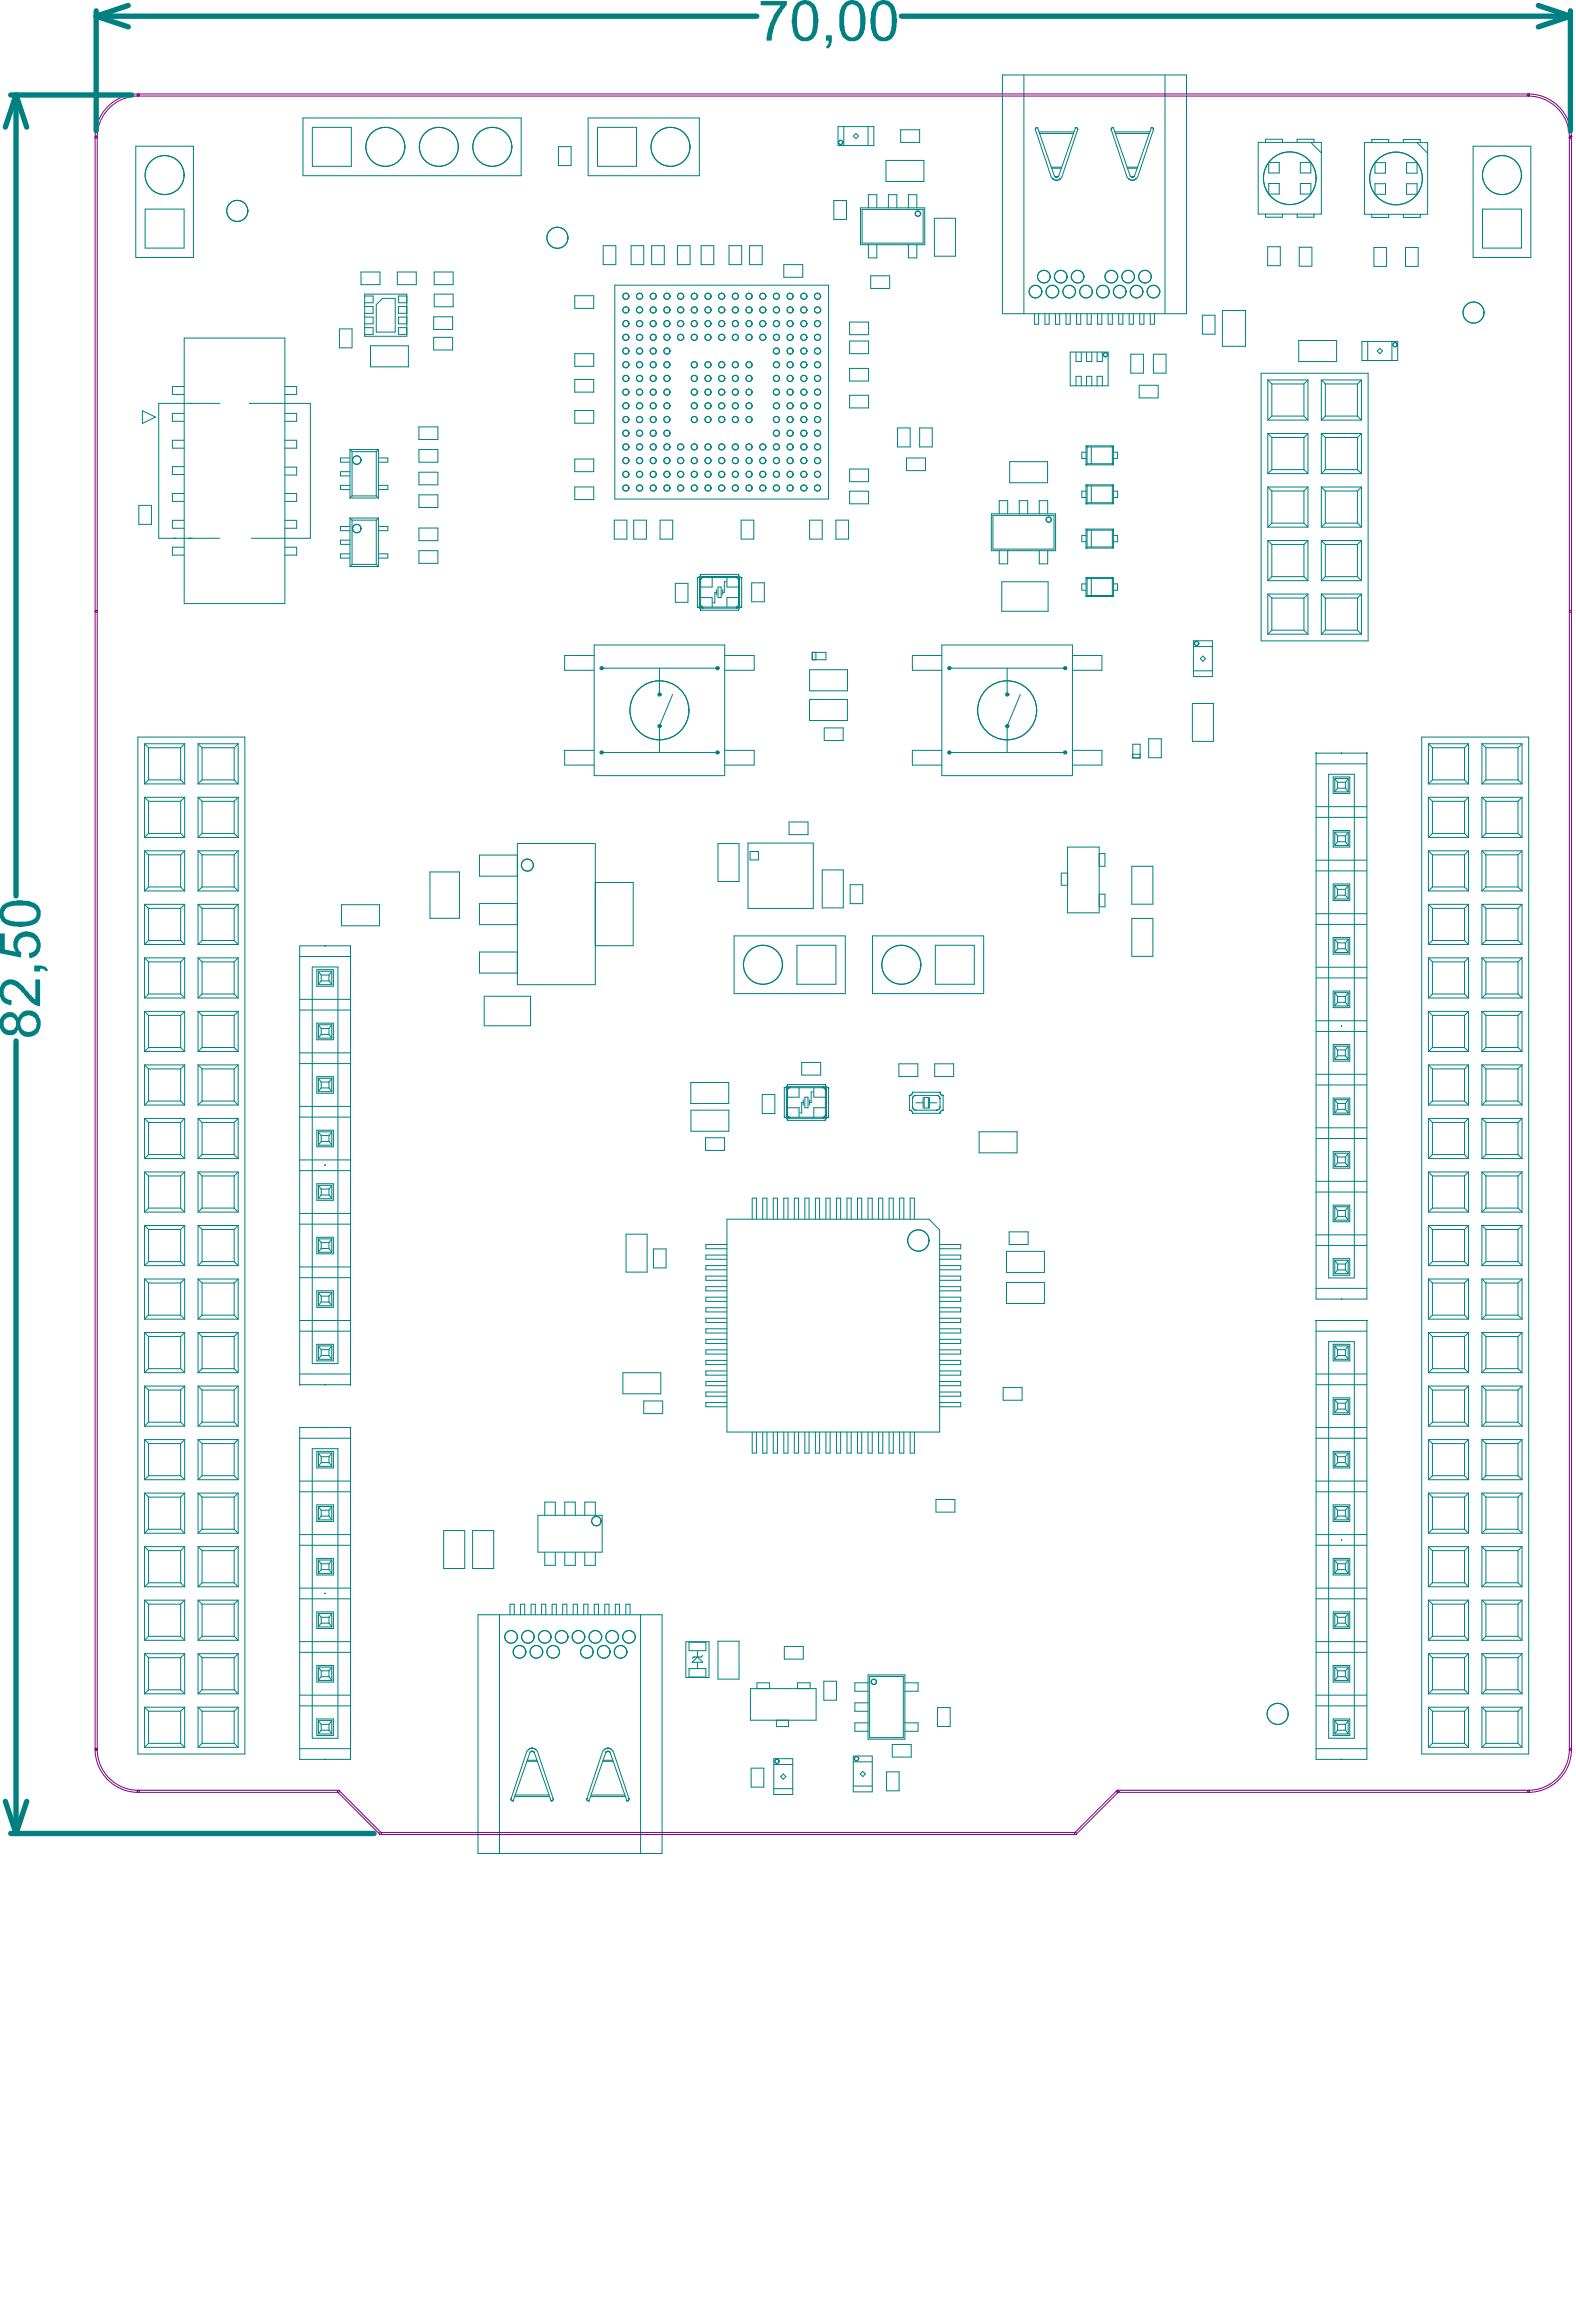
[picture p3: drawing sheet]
<svg xmlns="http://www.w3.org/2000/svg" width="249mm" height="367mm" viewBox="0 0 249 367" stroke-linecap="round" stroke-linejoin="round" font-family="sans-serif">
<g fill="none" stroke="#008080" stroke-width=".16">
<path d="M47.9 18.6h34.5v9.2h-34.5zM92.9 18.6h17.6v9.2h-17.6zM158.4 11.8h29.1v37.8h-29.1zM161.8 11.8v37.8M184.1 11.8v37.8M21.5 23.1h9.1v17.6h-9.1zM22.9 33h6.2v6.2h-6.2zM49.4 20.1h6.1v6.2h-6.1zM88.3 23.2h2v3h-2zM94.4 20.1h6.2v6.2h-6.2zM95.3 38.8h2v3h-2zM99.7 38.8h2v3h-2z"/>
<path d="M103 38.8h2v3h-2zM107.1 38.8h2v3h-2zM110.8 38.8h2v3h-2zM115.2 38.8h2v3h-2zM118.5 38.8h2v3h-2zM131.8 31.7h2v3h-2zM132.4 20h5.7v3h-5.7zM133.4 20v3M134.8 21.5l.5-.4 .4 .4-.4 .4zM136 32.8h10.1v5.9h-10.1zM136.2 33.1h9.7v5.3h-9.7zM137.2 20v3"/>
<path d="M137.2 32.8v-2h1.4v2M137.2 38.7v2.1h1.4v-2.1M140 25.4h6v3.3h-6zM140.4 32.8v-2h1.3v2M142.3 20.5h3v2h-3zM143.6 32.8v-2h1.3v2M143.6 38.7v2.1h1.3v-2.1M147.7 34.5h3.3v6h-3.3zM163.6 20.5l2.5 7.5 .3 .3M163.7 20.5v-.2l.3-.1 2.7 7.7M164 20.2h-.3l-.1 .3M164.2 20.8h5.5"/>
<path d="M164.3 21.1h5.3M166.1 26.4h1.7M166.2 26.6h1.5M166.4 28.3l.6 .2 .5-.2M166.7 27.9a.42 .42 0 0 0 .6 0M166.7 27.9l.3 .1 .2-.1M170 20.2h.2l.1 .3M170 20.2l-2.7 7.7M170 20.2h.2l.1 .3-2.5 7.5-.3 .3M175.9 20.2l-.2 .1-.1 .2M176 20.2l2.7 7.7a.42 .42 0 0 0 .5 0M176 20.2h-.3l-.1 .3 2.5 7.5 .3 .3"/>
<path d="M176.2 20.8h5.5M176.3 21.1h5.3M178.1 26.4h1.7M178.2 26.6h1.5M178.4 28.3l.5 .2 .6-.2M178.7 27.9l.2 .1 .3-.1M181.9 20.2h.3l.1 .3M182.3 20.5l-.2-.3h-.2l-2.7 7.7M182.3 20.5l-2.5 7.5-.3 .3M198.8 22.5h10v11.3h-10zM200 33.8v.5h2.7v-.5M200 22.5v-.5h2.7v.5"/>
<path d="M200.3 39h2v3h-2zM200.5 25.7h1.7v1.6h-1.7zM200.5 29h1.7v1.7h-1.7zM205 22.5v-.5h2.7v.5M205 33.8v.5h2.7v-.5M205.3 39.1h2v3h-2zM205.5 25.7h1.7v1.6h-1.7zM205.5 29h1.7v1.7h-1.7zM207.2 22.5l1.6 1.7M215.6 22.5h10v11.4h-10zM216.8 33.9v.5h2.7v-.5M216.8 22.5v-.5h2.7v.5"/>
<path d="M217.1 39.1h2v3h-2zM217.3 25.7h1.7v1.7h-1.7zM217.3 29h1.7v1.7h-1.7zM221.8 22.5v-.5h2.6v.5M221.8 33.9v.5h2.6v-.5M222.1 39.1h2v3h-2zM222.3 25.7h1.6v1.7h-1.6zM222.3 29h1.6v1.7h-1.6zM223.9 22.5l1.7 1.7M232.8 23.1h9.1v17.6h-9.1zM234.3 33h6.1v6.2h-6.1zM29.1 53.4h15.9v42h-15.9z"/>
<path d="M53.6 52h2v3h-2zM57.1 43h2.9v2h-2.9zM57.6 46.5h6.7v6.6h-6.7zM57.6 51.8h1.4v1h-1.4M57.6 46.8h1.4v1h-1.4M57.6 48.4h1.4v1.1h-1.4M57.6 50.1h1.4v1.1h-1.4M58.5 54.6h6v3.4h-6zM60.5 47.1h2v5.4h-3v-4.4zM62.8 43h3v2h-3zM64.3 51.8h-1.3v1h1.3M64.3 46.8h-1.3v1h1.3"/>
<path d="M64.3 48.4h-1.3v1.1h1.3M64.3 50.1h-1.3v1.1h1.3M68.5 50.1h3v2h-3zM68.5 53.3h3v2h-3zM68.6 43h3v2h-3zM68.6 46.5h3v2h-3zM90.8 46.7h3v2h-3zM90.8 55.9h3v2h-3zM90.8 60h3v2h-3zM97.2 45.1h33.7v33.8h-33.7zM123.9 41.8h3v2h-3zM134.3 50.9h3v2h-3z"/>
<path d="M134.3 53.9h3v2h-3zM134.3 58.2h3v2h-3zM137.6 43.6h3v2h-3zM163.5 49.6v1.6h.6v-1.6M165.1 49.6v1.6h.7v-1.6M166.8 49.6v1.6h.7v-1.6M168.5 49.6v1.6h.6v-1.6M169.1 55.6h6v5.4h-6zM170 55.6v1.5h.9v-1.5M170.1 49.6v1.6h.7v-1.6M171.7 55.6v1.5h.8v-1.5M171.8 49.6v1.6h.7v-1.6"/>
<path d="M173.4 55.6v1.5h.8v-1.5M173.5 49.6v1.6h.6v-1.6M175.1 49.6v1.6h.7v-1.6M176.8 49.6v1.6h.7v-1.6M178.5 49.6v1.6h.6v-1.6M178.7 56h2v3h-2zM180.1 49.6v1.6h.7v-1.6M181.8 49.6v1.6h.6v-1.6M182.3 56h2v3h-2zM190 49.8h2v3h-2zM193.2 49.1h3.6v5.6h-3.6zM199.3 59h16.9v42.3h-16.9z"/>
<path d="M205.2 53.8h6v3.3h-6zM215.2 54h5.7v3h-5.7zM216.1 54v3M217.6 55.5l.5-.4 .4 .4-.4 .4zM220 54v3M21.9 79.9h2v3h-2zM22.5 64.9l2.1 1-2.1 1zM29.1 61.1h-1.9v1.2h1.9M29.1 65.3h-1.9v1.3h1.9M29.1 69.6h-1.9v1.2h1.9M29.1 73.7h-1.9v1.3h1.9M29.1 78h-1.9v1.2h1.9"/>
<path d="M34.7 63.7h-9.6v21.4h9.6M39.4 63.7h9.6v21.4h-9.3M45 78h1.9v1.2h-1.9M45 61.1h1.9v1.2h-1.9M45 65.3h1.9v1.3h-1.9M45 69.6h1.9v1.2h-1.9M45 73.8h1.9v1.3h-1.9M55.3 71v7.7M55.3 72.4h-1.5v.6h1.5M55.3 74.5h-1.5v.7h1.5M55.3 76.7h-1.5v.7h1.5M55.3 71h4.5"/>
<path d="M55.3 78.7h4.5M55.3 71l.3 .4M55.6 71.4v7M55.6 78.4h3.9M55.6 71.4h3.9M55.6 78.4l-.3 .3M59.5 71.4v7M59.5 78.4l.3 .3M59.8 71v7.7M59.8 72.4h1.5v.6h-1.5M59.8 76.7h1.5v.7h-1.5M59.8 71l-.3 .4"/>
<path d="M66.2 67.5h3v2h-3zM66.2 71h3v2h-3zM66.2 74.6h3v2h-3zM66.2 78.2h3v2h-3zM90.8 76.9h3v2h-3zM90.8 72.5h3v2h-3zM90.8 64.9h3v2h-3zM134.3 62.5h3v2h-3zM134.3 74.1h3v2h-3zM134.3 77.6h3v2h-3zM141.8 67.6h2v3h-2zM143.3 72.4h2.9v2h-2.9z"/>
<path d="M145.3 67.6h2v3h-2zM159.6 73h6v3.3h-6zM170 61v-1.5h.9v1.5M171.6 73.5h.1M171.6 79.6h.1M171.6 70.5v3M171.6 76.6v3M171.6 71.5h-.6v1h.6M171.6 77.6h-.6v1h.6M171.6 76.6h4.4M171.6 79.6h4.4M171.6 73.5h4.4"/>
<path d="M171.6 70.5h4.4M171.6 70.5l.2 .1M171.6 76.6l.2 .2M171.7 61v-1.5h.8v1.5M171.8 70.6h.1M171.8 76.8h.1M171.8 70.6v2.7M171.8 76.8v2.6M171.8 70.6h4M171.8 73.3h4M171.8 73.3l-.2 .2M171.8 79.4h4"/>
<path d="M171.8 76.8h4M171.8 79.4l-.2 .2M172.5 70.6v2.7M172.5 76.8v2.6M173.4 61v-1.5h.8v1.5M175.8 73.3h.1M175.8 70.6h.1M175.8 79.4h.1M175.8 76.8h.1M175.8 70.6v2.7M175.8 76.8v2.6M175.8 73.3l.2 .2"/>
<path d="M175.8 79.4l.2 .2M176 70.5v3M176 76.6v3M176 71.5h.6v1h-.6M176 77.6h.6v1h-.6M176 70.5l-.2 .1M176 76.6l-.2 .2M180 60.9h3v2h-3zM200.4 60v6.4M200.4 68.5v6.3M200.4 77v6.3M200.4 77l.6 .6"/>
<path d="M200.4 77h6.3M200.4 68.5l.6 .6M200.4 68.5h6.3M200.4 74.8h6.3M200.4 60l.6 .7M200.4 60h6.3M200.4 66.4h6.3M201 60.7v5.1M201 69.1v5.1M201 77.6v5.1M201 77.6h5.1M201 74.2l-.6 .6"/>
<path d="M201 74.2h5.1M201 69.1h5.1M201 65.8l-.6 .6M201 65.8h5.1M201 60.7h5.1M206.1 60.7v5.1M206.1 69.1v5.1M206.1 77.6v5.1M206.1 74.2l.6 .6M206.1 65.8l.6 .6M206.7 60v6.4M206.7 68.5v6.3"/>
<path d="M206.7 77v6.3M206.7 77l-.6 .6M206.7 68.5l-.6 .6M206.7 60l-.6 .7M208.8 60v6.4M208.8 68.5v6.3M208.8 77v6.3M208.8 77h6.4M208.8 77l.6 .6M208.8 68.5h6.4M208.8 74.8h6.4M208.8 68.5l.6 .6"/>
<path d="M208.8 60h6.4M208.8 66.4h6.4M208.8 60l.6 .7M209.4 60.7v5.1M209.4 69.1v5.1M209.4 77.6v5.1M209.4 74.2l-.6 .6M209.4 77.6h5.1M209.4 65.8l-.6 .6M209.4 74.2h5.1M209.4 69.1h5.1M209.4 65.8h5.1"/>
<path d="M209.4 60.7h5.1M214.5 60.7v5.1M214.5 69.1v5.1M214.5 77.6v5.1M214.5 74.2l.7 .6M214.5 65.8l.7 .6M215.2 60v6.4M215.2 68.5v6.3M215.2 77v6.3M215.2 77l-.7 .6M215.2 68.5l-.7 .6M215.2 60l-.7 .7"/>
<path d="M29.1 86.5h-1.9v1.2h1.9M29.1 82.2h-1.9v1.3h1.9M45 86.5h1.9v1.2h-1.9M45 82.2h1.9v1.3h-1.9M55.3 89.5h4.5M55.3 81.9v7.6M55.3 81.9h4.5M55.3 81.9l.3 .3M55.3 83.2h-1.5v.7h1.5M55.3 87.5h-1.5v.7h1.5M55.3 85.4h-1.5v.6h1.5M55.6 89.2h3.9"/>
<path d="M55.6 82.2v7M55.6 82.2h3.9M55.6 89.2l-.3 .3M59.5 82.2v7M59.5 89.2l.3 .3M59.8 81.9v7.6M59.8 81.9l-.3 .3M59.8 83.2h1.5v.7h-1.5M59.8 87.5h1.5v.7h-1.5M66.2 87h3v2h-3zM66.2 83.4h3v2h-3zM97.1 82.2h2v3h-2z"/>
<path d="M100.2 82.2h1.9v3h-1.9zM104.3 82.2h2v3h-2zM106.7 92.2h2v3h-2zM110.2 95.9l.3 .1 .2 .4M110.2 95.9l.3 .1 .2 .4h6M110.2 91.3v4.6M110.6 95.6l.2 .4 .3 .1M110.7 94.4h1.9v1.5M110.7 95.6l.1 .2 .3 .1M110.7 90.8l-.2 .4-.3 .1M111.1 91.1l-.5 .2v.3l-.1 4 .1 .3 .5 .2M111.1 91.3l-.3 .1-.1 .2v4l.1 .2 .3 .1"/>
<path d="M111.1 91.3h-.2l-.2 .3M111.1 91.1l-.5 .3v.2M111.1 91.3h5.3M111.1 91.1h5.3M111.1 95.9h5.3M111.1 96.1h5.3M112.6 91.3v1.5h-1.9M113.2 93.2v.8M113.2 93.6h-.2v1.7h-.4M113.5 92.8h.5v1.6h-.5zM114.2 93.2v.8M114.8 91.9h-.3v1.7h-.3"/>
<path d="M114.9 91.3v1.5h1.8M116.4 91.1l.2 .1 .3 .4v4l-.3 .4-.2 .1M116.4 91.1l.2 .1 .3 .4M116.4 91.3h.2l.1 .3M116.4 91.3h.1l.2 .3M116.7 90.8l.1 .2 .4 .3M116.7 91.6v4v.2l-.3 .1M116.7 90.8h-6l-.2 .4-.3 .1M116.7 94.4h-1.8v1.5M116.7 90.8l.3 .4 .2 .1M116.9 95.6l-.1 .3-.4 .2M117.1 82.2h2v3h-2z"/>
<path d="M117.2 95.9l-.3 .1-.2 .4M117.2 95.9l-.2 .1-.3 .4M117.2 91.3v4.6M118.8 92.1h2v3h-2zM127.9 82.2h2v3h-2zM132.1 82.2h2v3h-2zM156.7 81.2h10.1v5.8h-10.1zM156.9 81.4h9.7v5.4h-9.7zM157.9 81.2v-2.1h1.3v2.1M157.9 87v2.1h1.3v-2.1M158.3 91.9h7.3v4.7h-7.3zM161.1 81.2v-2.1h1.3v2.1"/>
<path d="M164.2 87v2.1h1.4v-2.1M164.2 81.2v-2.1h1.4v2.1M171.6 94.3h.1M171.6 86.6h.1M171.6 94.3h4.4M171.6 83.6v3M171.6 91.3v3M171.6 91.3h4.4M171.6 92.3h-.6v1h.6M171.6 84.6h-.6v1h.6M171.6 91.3l.2 .1M171.6 86.6h4.4"/>
<path d="M171.6 83.6h4.4M171.6 83.6l.2 .2M171.8 91.4h.1M171.8 83.8h.1M171.8 94.1h4M171.8 91.4h4M171.8 83.8v2.6M171.8 91.4v2.7M171.8 94.1l-.2 .2M171.8 86.4h4M171.8 83.8h4M171.8 86.4l-.2 .2"/>
<path d="M172.5 83.8v2.6M172.5 91.4v2.7M175.8 94.1h.1M175.8 91.4h.1M175.8 86.4h.1M175.8 83.8h.1M175.8 83.8v2.6M175.8 91.4v2.7M175.8 94.1l.2 .2M175.8 86.4l.2 .2M176 83.6v3M176 91.3v3"/>
<path d="M176 92.3h.6v1h-.6M176 84.6h.6v1h-.6M176 91.3l-.2 .1M176 83.6l-.2 .2M200.4 93.9h6.3M200.4 85.4l.6 .6M200.4 85.4h6.3M200.4 91.8h6.3M200.4 93.9l.6 .6M200.4 85.4v6.4M200.4 93.9v6.3M200.4 83.3h6.3"/>
<path d="M201 94.5h5.1M201 99.6h5.1M201 99.6l-.6 .6M201 91.1h5.1M201 86h5.1M201 86v5.1M201 94.5v5.1M201 91.1l-.6 .7M201 82.7l-.6 .6M201 82.7h5.1M206.1 91.1l.6 .7M206.1 82.7l.6 .6"/>
<path d="M206.1 99.6l.6 .6M206.1 86v5.1M206.1 94.5v5.1M206.7 93.9l-.6 .6M206.7 85.4v6.4M206.7 93.9v6.3M206.7 85.4l-.6 .6M208.8 93.9h6.4M208.8 85.4v6.4M208.8 93.9v6.3M208.8 93.9l.6 .6M208.8 85.4l.6 .6"/>
<path d="M208.8 85.4h6.4M208.8 91.8h6.4M208.8 83.3h6.4M209.4 86v5.1M209.4 94.5v5.1M209.4 94.5h5.1M209.4 99.6h5.1M209.4 99.6l-.6 .6M209.4 91.1l-.6 .7M209.4 91.1h5.1M209.4 86h5.1M209.4 82.7l-.6 .6"/>
<path d="M209.4 82.7h5.1M214.5 86v5.1M214.5 94.5v5.1M214.5 99.6l.7 .6M214.5 91.1l.7 .7M214.5 82.7l.7 .6M215.2 85.4v6.4M215.2 93.9v6.3M215.2 93.9l-.7 .6M215.2 85.4l-.7 .6M21.8 116.5h16.9v160.7h-16.9zM22.8 117.5h6.4"/>
<path d="M22.8 117.5v6.4M22.8 117.5l.7 .7M23.5 118.2h5.1M23.5 118.2v5M28.6 118.2v5M29.2 117.5v6.4M29.2 117.5l-.6 .7M31.3 117.5h6.3M31.3 117.5l.6 .7M31.3 117.5v6.4M31.9 118.2h5.1M31.9 118.2v5"/>
<path d="M37 118.2v5M37.6 117.5l-.6 .7M37.6 117.5v6.4M93.9 118.6h-4.7v2.3h4.7M93.9 103.6h-4.7v2.3h4.7M93.9 101.9h20.6v20.7h-20.6zM95.1 105.6h18.3M95.1 118.9h18.3M104.2 105.6v4.1M106.3 109.7l-2.1 5v4.2M114.5 118.6h4.7v2.3h-4.7M114.5 103.6h4.7v2.3h-4.7"/>
<path d="M127.9 110.5h6v3.4h-6zM127.9 105.8h6v3.4h-6zM128.4 103.1h2.1v1.2h-2.1zM128.9 103.1v1.2M130.3 115h3v2h-3zM148.8 118.6h-4.6v2.3h4.6M148.8 103.6h-4.6v2.3h4.6M148.8 101.9h20.7v20.7h-20.7zM150 105.6h18.3M150 118.9h18.3M159.2 105.6v4.1M161.2 109.7l-2 5v4.2"/>
<path d="M169.5 118.6h4.6v2.3h-4.6M169.5 103.6h4.6v2.3h-4.6M179 117.6h1.2v2.2h-1.2zM179 119.2h1.2M181.5 116.7h2v3h-2zM188.4 111.2h3.4v6h-3.4zM188.6 102.2h3M188.6 106h3M188.6 101.3h3v5.6h-3zM190.1 103.7l.4 .4-.4 .4-.4-.4zM200.4 100.2h6.3M208 119h.1"/>
<path d="M208 119h8M208 119v86.3h8v-86.3M208.8 100.2h6.4M212 119h.1M216 119h.1M224.7 116.5h16.9v160.7h-16.9zM225.7 117.5h6.4M225.7 117.5v6.4M225.7 117.5l.7 .7M226.4 118.2v5M226.4 118.2h5M231.4 118.2v5"/>
<path d="M232.1 117.5v6.4M232.1 117.5l-.7 .7M234.2 117.5h6.3M234.2 117.5l.6 .7M234.2 117.5v6.4M234.8 118.2h5.1M234.8 118.2v5M239.9 118.2v5M240.5 117.5l-.6 .7M240.5 117.5v6.4M22.8 123.9h6.4M22.8 132.3h6.4"/>
<path d="M22.8 126h6.4M22.8 134.4h6.4M22.8 126v6.3M22.8 134.4v6.4M22.8 126l.7 .6M22.8 134.4l.7 .7M23.5 123.2h5.1M23.5 126.6h5.1M23.5 131.7h5.1M23.5 135.1h5.1M23.5 126.6v5.1M23.5 135.1v5.1"/>
<path d="M23.5 123.2l-.7 .7M23.5 131.7l-.7 .6M28.6 126.6v5.1M28.6 135.1v5.1M28.6 123.2l.6 .7M28.6 131.7l.6 .6M29.2 126v6.3M29.2 134.4v6.4M29.2 126l-.6 .6M29.2 134.4l-.6 .7M31.3 123.9h6.3M31.3 132.3h6.3"/>
<path d="M31.3 126h6.3M31.3 134.4h6.3M31.3 126l.6 .6M31.3 134.4l.6 .7M31.3 126v6.3M31.3 134.4v6.4M31.9 123.2h5.1M31.9 126.6h5.1M31.9 131.7h5.1M31.9 135.1h5.1M31.9 123.2l-.6 .7M31.9 126.6v5.1"/>
<path d="M31.9 135.1v5.1M31.9 131.7l-.6 .6M37 131.7l.6 .6M37 123.2l.6 .7M37 126.6v5.1M37 135.1v5.1M37.6 126v6.3M37.6 134.4v6.4M37.6 126l-.6 .6M37.6 134.4l-.6 .7M68 137.8h4.6v7.3h-4.6zM81.8 135.1h-6v3.4h6"/>
<path d="M81.8 133.3h12.3v22.3h-12.3zM94.1 139.5h6v9.9h-6M113.5 133.3h3.3v6h-3.3zM118.2 133.2h10.3v10.3h-10.3zM118.5 134.6h1.4v1.3h-1.4zM124.7 129.9h3v2h-3zM129.9 137.5h3.4v6h-3.4zM134.4 139.8h1.9v3h-1.9zM168.7 133.9h5v10.3h-5zM168.7 138h-1v1.9h1M173.7 134.9h.9v2h-.9M178.9 136.9h3.3v6h-3.3z"/>
<path d="M208 120.7h8M208 127.5h8M208 135.9h8M208 129.2h8M208 137.6h8M210 122.4h4v79.5h-4zM210.7 131.2h2.6v2.7h-2.6zM210.7 139.7h2.6v2.6h-2.6zM210.7 122.8h2.6v2.6h-2.6zM210.9 139.9h2.2v2.2h-2.2zM210.9 131.5h2.2v2.1h-2.2zM210.9 123h2.2v2.1h-2.2z"/>
<path d="M210.9 123.1l.5 .5M210.9 131.5l.5 .6M210.9 140l.5 .5M211.4 124.6l-.5 .5M211.4 133l-.5 .6M211.4 123.6v1M211.4 132.1v.9M211.4 124.6h1.2M211.4 123.6h1.2M211.4 133h1.2M211.4 132.1h1.2M212.6 124.6l.5 .5"/>
<path d="M212.6 133l.5 .6M212.6 123.6v1M212.6 132.1v.9M213.1 123.1l-.5 .5M213.1 131.5l-.5 .6M213.1 140l-.5 .5M225.7 126v6.3M225.7 134.4v6.4M225.7 123.9h6.4M225.7 126l.7 .6M225.7 132.3h6.4M225.7 126h6.4"/>
<path d="M225.7 134.4h6.4M225.7 134.4l.7 .7M226.4 123.2h5M226.4 126.6v5.1M226.4 135.1v5.1M226.4 123.2l-.7 .7M226.4 131.7l-.7 .6M226.4 126.6h5M226.4 131.7h5M226.4 135.1h5M231.4 126.6v5.1M231.4 135.1v5.1"/>
<path d="M231.4 123.2l.7 .7M231.4 131.7l.7 .6M232.1 126v6.3M232.1 134.4v6.4M232.1 126l-.7 .6M232.1 134.4l-.7 .7M234.2 123.9h6.3M234.2 126l.6 .6M234.2 134.4l.6 .7M234.2 132.3h6.3M234.2 126h6.3M234.2 126v6.3"/>
<path d="M234.2 134.4v6.4M234.2 134.4h6.3M234.8 123.2h5.1M234.8 123.2l-.6 .7M234.8 126.6h5.1M234.8 131.7h5.1M234.8 126.6v5.1M234.8 135.1v5.1M234.8 131.7l-.6 .6M234.8 135.1h5.1M239.9 123.2l.6 .7M239.9 126.6v5.1"/>
<path d="M239.9 135.1v5.1M239.9 131.7l.6 .6M240.5 126v6.3M240.5 134.4v6.4M240.5 126l-.6 .6M240.5 134.4l-.6 .7M22.8 140.8h6.4M22.8 149.2h6.4M22.8 142.9h6.4M22.8 157.7h6.4M22.8 151.4h6.4M22.8 159.8h6.4"/>
<path d="M22.8 142.9v6.3M22.8 151.4v6.3M22.8 159.8v6.4M22.8 142.9l.7 .6M22.8 151.4l.7 .6M22.8 159.8l.7 .7M23.5 143.5h5.1M23.5 140.2h5.1M23.5 148.6h5.1M23.5 152h5.1M23.5 157.1h5.1M23.5 143.5v5.1"/>
<path d="M23.5 152v5.1M23.5 140.2l-.7 .6M23.5 148.6l-.7 .6M23.5 157.1l-.7 .6M28.6 143.5v5.1M28.6 152v5.1M28.6 140.2l.6 .6M28.6 148.6l.6 .6M28.6 157.1l.6 .6M29.2 142.9v6.3M29.2 151.4v6.3M29.2 159.8v6.4"/>
<path d="M29.2 142.9l-.6 .6M29.2 151.4l-.6 .6M29.2 159.8l-.6 .7M31.3 140.8h6.3M31.3 149.2h6.3M31.3 142.9h6.3M31.3 157.7h6.3M31.3 151.4h6.3M31.3 159.8h6.3M31.3 142.9v6.3M31.3 151.4v6.3M31.3 159.8v6.4"/>
<path d="M31.3 142.9l.6 .6M31.3 151.4l.6 .6M31.3 159.8l.6 .7M31.9 143.5h5.1M31.9 140.2h5.1M31.9 148.6h5.1M31.9 152h5.1M31.9 157.1h5.1M31.9 143.5v5.1M31.9 152v5.1M31.9 140.2l-.6 .6M31.9 148.6l-.6 .6"/>
<path d="M31.9 157.1l-.6 .6M37 143.5v5.1M37 152v5.1M37 140.2l.6 .6M37 148.6l.6 .6M37 157.1l.6 .6M37.6 142.9v6.3M37.6 151.4v6.3M37.6 159.8v6.4M37.6 142.9l-.6 .6M37.6 151.4l-.6 .6M37.6 159.8l-.6 .7"/>
<path d="M47.4 159.6h8M47.4 151.2h8M47.4 157.9h8M49.3 152.8h4.1v62.7h-4.1zM50.1 153.2h2.6v2.6h-2.6zM50.3 153.5h2.1v2.1h-2.1zM50.3 153.5l.5 .6M50.8 154.1v.9M50.8 155l-.5 .6M50.8 155h1.2M50.8 154.1h1.2M51.4 149.5h.1"/>
<path d="M52 154.1v.9M52 155l.4 .6M52.4 153.5l-.4 .6M54 143h6v3.3h-6zM76.5 157.4h7.3v4.7h-7.3zM81.8 150.4h-6v3.4h6M81.8 142.8h-6v3.3h6M116 147.9h17.6v9.1h-17.6zM125.9 149.4h6.2v6.1h-6.2zM137.9 147.9h17.6v9.1h-17.6zM147.8 149.4h6.2v6.1h-6.2zM173.7 141.3h.9v2h-.9"/>
<path d="M178.9 145.1h3.3v6h-3.3zM208 154.5h8M208 144.4h8M208 152.8h8M208 146.1h8M210.7 156.6h2.6v2.6h-2.6zM210.7 148.1h2.6v2.7h-2.6zM210.9 148.4h2.2v2.1h-2.2zM210.9 156.9h2.2v2.1h-2.2zM210.9 156.9l.5 .6M210.9 148.4l.5 .6M211.4 158.4l-.5 .5"/>
<path d="M211.4 141.5l-.5 .5M211.4 149.9l-.5 .6M211.4 140.5v1M211.4 149v.9M211.4 157.5v.9M211.4 141.5h1.2M211.4 140.5h1.2M211.4 149.9h1.2M211.4 149h1.2M211.4 158.4h1.2M211.4 157.5h1.2M212.6 141.5l.5 .5"/>
<path d="M212.6 149.9l.5 .6M212.6 158.4l.5 .5M212.6 140.5v1M212.6 149v.9M212.6 157.5v.9M213.1 148.4l-.5 .6M213.1 156.9l-.5 .6M225.7 142.9v6.3M225.7 151.4v6.3M225.7 159.8v6.4M225.7 140.8h6.4M225.7 149.2h6.4"/>
<path d="M225.7 142.9h6.4M225.7 142.9l.7 .6M225.7 157.7h6.4M225.7 151.4h6.4M225.7 151.4l.7 .6M225.7 159.8h6.4M225.7 159.8l.7 .7M226.4 143.5h5M226.4 143.5v5.1M226.4 152v5.1M226.4 140.2l-.7 .6M226.4 148.6l-.7 .6"/>
<path d="M226.4 140.2h5M226.4 157.1l-.7 .6M226.4 148.6h5M226.4 152h5M226.4 157.1h5M231.4 143.5v5.1M231.4 152v5.1M231.4 140.2l.7 .6M231.4 148.6l.7 .6M231.4 157.1l.7 .6M232.1 142.9v6.3M232.1 151.4v6.3"/>
<path d="M232.1 159.8v6.4M232.1 142.9l-.7 .6M232.1 151.4l-.7 .6M232.1 159.8l-.7 .7M234.2 142.9v6.3M234.2 151.4v6.3M234.2 159.8v6.4M234.2 140.8h6.3M234.2 142.9l.6 .6M234.2 149.2h6.3M234.2 142.9h6.3M234.2 151.4l.6 .6"/>
<path d="M234.2 157.7h6.3M234.2 151.4h6.3M234.2 159.8l.6 .7M234.2 159.8h6.3M234.8 143.5h5.1M234.8 143.5v5.1M234.8 152v5.1M234.8 140.2l-.6 .6M234.8 140.2h5.1M234.8 148.6l-.6 .6M234.8 148.6h5.1M234.8 157.1l-.6 .6"/>
<path d="M234.8 152h5.1M234.8 157.1h5.1M239.9 140.2l.6 .6M239.9 143.5v5.1M239.9 152v5.1M239.9 148.6l.6 .6M239.9 157.1l.6 .6M240.5 142.9v6.3M240.5 151.4v6.3M240.5 159.8v6.4M240.5 142.9l-.6 .6M240.5 151.4l-.6 .6"/>
<path d="M240.5 159.8l-.6 .7M22.8 176.7h6.4M22.8 166.2h6.4M22.8 174.6h6.4M22.8 168.3h6.4M22.8 168.3v6.3M22.8 176.7v6.4M22.8 168.3l.7 .6M22.8 176.7l.7 .7M23.5 160.5h5.1M23.5 165.5h5.1M23.5 168.9h5.1"/>
<path d="M23.5 174h5.1M23.5 177.4h5.1M23.5 160.5v5M23.5 168.9v5.1M23.5 177.4v5M23.5 165.5l-.7 .7M23.5 174l-.7 .6M28.6 160.5v5M28.6 168.9v5.1M28.6 177.4v5M28.6 165.5l.6 .7M28.6 174l.6 .6"/>
<path d="M29.2 168.3v6.3M29.2 176.7v6.4M29.2 168.3l-.6 .6M29.2 176.7l-.6 .7M31.3 176.7h6.3M31.3 166.2h6.3M31.3 174.6h6.3M31.3 168.3h6.3M31.3 168.3v6.3M31.3 176.7v6.4M31.3 168.3l.6 .6M31.3 176.7l.6 .7"/>
<path d="M31.9 160.5h5.1M31.9 165.5h5.1M31.9 168.9h5.1M31.9 174h5.1M31.9 177.4h5.1M31.9 160.5v5M31.9 168.9v5.1M31.9 177.4v5M31.9 165.5l-.6 .7M31.9 174l-.6 .6M37 160.5v5M37 168.9v5.1"/>
<path d="M37 177.4v5M37 165.5l.6 .7M37 174l.6 .6M37.6 168.3v6.3M37.6 176.7v6.4M37.6 168.3l-.6 .6M37.6 176.7l-.6 .7M47.4 166.4h8M47.4 168.1h8M47.4 176.5h8M47.4 174.8h8M50.1 161.7h2.6v2.6h-2.6z"/>
<path d="M50.1 170.1h2.6v2.7h-2.6zM50.1 178.6h2.6v2.6h-2.6zM50.3 161.9h2.1v2.2h-2.1zM50.3 170.4h2.1v2.1h-2.1zM50.3 178.9h2.1v2.1h-2.1zM50.3 170.4l.5 .6M50.3 162l.5 .5M50.3 178.9l.5 .5M50.8 171.9h1.2M50.8 162.5v1M50.8 171v.9M50.8 179.4v1"/>
<path d="M50.8 171.9l-.5 .6M50.8 163.5l-.5 .5M50.8 179.4h1.2M50.8 171h1.2M50.8 163.5h1.2M50.8 162.5h1.2M52 162.5v1M52 171v.9M52 179.4v1M52 171.9l.4 .6M52 163.5l.4 .5M52.4 178.9l-.4 .5"/>
<path d="M52.4 170.4l-.4 .6M52.4 162l-.4 .5M109.2 171.1h6v3.3h-6zM109.2 175.4h6v3.4h-6zM111.5 179.8h3v2h-3zM120.5 173h2v3h-2zM124 176.5l.2 .1 .3 .4M124.3 172.2l.2-.4 .3-.1h5.3l.5 .3v.2M124.3 176.2v.3l.5 .2h5.3h.3l.2-.5M124.3 172.2v4M124.3 176.2l.1 .3 .4 .2M124.4 171.4v.2l-.4 .3"/>
<path d="M124.4 176.2l.2 .3 .2 .1 5.3-.1h.2l.2-.3M124.4 171.4h6M124.4 172.2v4M124.4 177h6M124.4 175h1.9v1.5M124.5 172.2l.3-.3h5.3h.2l.1 .3M124.5 171.4l-.3 .4-.2 .1v4.6l.4 .3v.2M124.5 176.2v.2l.3 .1M124.8 171.7l-.4 .3-.1 .2M124.8 171.9l-.3 .1-.1 .2M126.3 171.9v1.5h-1.9M126.7 167.9h3v2h-3z"/>
<path d="M126.9 173.8v.8M126.9 174.2h-.2v1.7h-.3M127.2 173.4h.5v1.6h-.5zM127.9 173.8v.8M128.5 172.5h-.3v1.7h-.3M128.6 171.9v1.5h1.8M130.1 171.7l.4 .3 .1 .2M130.1 171.9l.3 .1 .1 .2M130.4 171.4l.1 .2 .4 .3v4.6l-.4 .3v.2M130.4 176.2l-.1 .3h-.2M130.4 172.2v4M130.4 175h-1.8v1.5"/>
<path d="M130.5 171.4v.2l.4 .3M130.6 176.2l-.1 .3-.4 .2M130.6 172.2v4M130.9 176.5l-.2 .1-.3 .4M142.1 168.1h3v2h-3zM143.7 175.4l.3 .1 .2 .4M143.7 175.4l.3 .1 .2 .4h4.3M143.7 173.1v2.3M144.2 174.9l.1 .3 .4 .2M144.2 172.6l-.2 .4-.3 .1M144.7 173.1l-.4 .2-.1 .3 .1 1.6 .4 .2M144.7 173.1l-.4 .3-.1 .2"/>
<path d="M144.7 173.1h3.3l.5 .2 .1 .3M144.7 174.3h1.2M145.9 173.4v1.7M146 173.4h.7v1.7h-.7zM146.9 174.3h1.1M146.9 173.4v1.7M147.7 168.1h3v2h-3zM148 173.1l.3 .1 .2 .4M148.5 174.9l-.2 .4-.3 .1h-3.3M148.5 172.6l.3 .4 .2 .1M148.5 172.6h-4.3l-.1 .2-.4 .3M148.5 173.6v1.3"/>
<path d="M148.6 174.9l-.3 .5h-.3M148.6 172.6v.2l.4 .3v2.3l-.2 .1-.3 .4M149 175.4l-.2 .1-.2 .4M154.7 178.8h6v3.4h-6zM208 178.2h8M208 161.3h8M208 179.9h8M208 171.5h8M208 169.8h8M208 163h8M210.7 173.5h2.6v2.6h-2.6zM210.7 165.1h2.6v2.6h-2.6z"/>
<path d="M210.9 173.8h2.2v2.1h-2.2zM210.9 165.3h2.2v2.1h-2.2zM210.9 165.4l.5 .5M210.9 173.8l.5 .6M211.4 166.8l-.5 .6M211.4 175.3l-.5 .5M211.4 165.9v.9M211.4 174.4v.9M211.4 166.8h1.2M211.4 165.9h1.2M211.4 175.3h1.2M211.4 174.4h1.2"/>
<path d="M212 162.1h.1M212.6 175.3l.5 .5M212.6 166.8l.5 .6M212.6 165.9v.9M212.6 174.4v.9M213.1 173.8l-.5 .6M213.1 165.4l-.5 .5M225.7 176.7h6.4M225.7 168.3v6.3M225.7 176.7v6.4M225.7 166.2h6.4M225.7 174.6h6.4"/>
<path d="M225.7 168.3h6.4M225.7 168.3l.7 .6M225.7 176.7l.7 .7M226.4 160.5v5M226.4 168.9v5.1M226.4 177.4v5M226.4 165.5l-.7 .7M226.4 174l-.7 .6M226.4 160.5h5M226.4 165.5h5M226.4 168.9h5M226.4 174h5"/>
<path d="M226.4 177.4h5M231.4 160.5v5M231.4 168.9v5.1M231.4 177.4v5M231.4 165.5l.7 .7M231.4 174l.7 .6M232.1 168.3v6.3M232.1 176.7v6.4M232.1 168.3l-.7 .6M232.1 176.7l-.7 .7M234.2 176.7h6.3M234.2 168.3v6.3"/>
<path d="M234.2 176.7v6.4M234.2 166.2h6.3M234.2 168.3l.6 .6M234.2 174.6h6.3M234.2 168.3h6.3M234.2 176.7l.6 .7M234.8 160.5v5M234.8 168.9v5.1M234.8 177.4v5M234.8 165.5l-.6 .7M234.8 160.5h5.1M234.8 165.5h5.1"/>
<path d="M234.8 174l-.6 .6M234.8 168.9h5.1M234.8 174h5.1M234.8 177.4h5.1M239.9 160.5v5M239.9 168.9v5.1M239.9 177.4v5M239.9 165.5l.6 .7M239.9 174l.6 .6M240.5 168.3v6.3M240.5 176.7v6.4M240.5 168.3l-.6 .6"/>
<path d="M240.5 176.7l-.6 .7M22.8 200h6.4M22.8 183.1h6.4M22.8 191.5h6.4M22.8 185.2h6.4M22.8 193.7h6.4M22.8 185.2v6.3M22.8 193.7v6.3M22.8 185.2l.7 .6M22.8 193.7l.7 .6M23.5 182.4h5.1M23.5 185.8h5.1"/>
<path d="M23.5 190.9h5.1M23.5 194.3h5.1M23.5 199.4h5.1M23.5 185.8v5.1M23.5 194.3v5.1M23.5 182.4l-.7 .7M23.5 190.9l-.7 .6M23.5 199.4l-.7 .6M28.6 185.8v5.1M28.6 194.3v5.1M28.6 182.4l.6 .7M28.6 190.9l.6 .6"/>
<path d="M28.6 199.4l.6 .6M29.2 185.2v6.3M29.2 193.7v6.3M29.2 185.2l-.6 .6M29.2 193.7l-.6 .6M31.3 200h6.3M31.3 183.1h6.3M31.3 191.5h6.3M31.3 185.2h6.3M31.3 193.7h6.3M31.3 185.2v6.3M31.3 193.7v6.3"/>
<path d="M31.3 185.2l.6 .6M31.3 193.7l.6 .6M31.9 182.4h5.1M31.9 185.8h5.1M31.9 190.9h5.1M31.9 194.3h5.1M31.9 199.4h5.1M31.9 185.8v5.1M31.9 194.3v5.1M31.9 182.4l-.6 .7M31.9 190.9l-.6 .6M31.9 199.4l-.6 .6"/>
<path d="M37 185.8v5.1M37 194.3v5.1M37 182.4l.6 .7M37 190.9l.6 .6M37 199.4l.6 .6M37.6 185.2v6.3M37.6 193.7v6.3M37.6 185.2l-.6 .6M37.6 193.7l-.6 .6M47.4 185h8M47.4 191.8h8M47.4 183.3h8"/>
<path d="M47.4 193.4h8M50.1 187.1h2.6v2.6h-2.6zM50.1 195.5h2.6v2.6h-2.6zM50.3 187.3h2.1v2.1h-2.1zM50.3 195.8h2.1v2.1h-2.1zM50.3 195.8l.5 .6M50.3 187.4l.5 .5M50.8 187.9v.9M50.8 196.4v.9M50.8 197.3l-.5 .5M50.8 188.8l-.5 .6M50.8 180.4l-.5 .5"/>
<path d="M50.8 197.3h1.2M50.8 196.4h1.2M50.8 188.8h1.2M50.8 187.9h1.2M50.8 180.4h1.2M51.4 184.1h.1M52 187.9v.9M52 196.4v.9M52 197.3l.4 .5M52 188.8l.4 .6M52 180.4l.4 .5M52.4 195.8l-.4 .6"/>
<path d="M52.4 187.4l-.4 .5M98.9 195h3.4v6h-3.4zM103.3 197.4h2v3h-2zM114.9 192.7h31.9l1.7 1.6v32h-33.6zM114.9 196.7h-3.3v.6h3.3M114.9 198.3h-3.3v.7h3.3M114.9 200h-3.3v.7h3.3M118.9 192.7v-3.4h.6v3.4M120.5 192.7v-3.4h.7v3.4M122.2 192.7v-3.4h.7v3.4M123.9 192.7v-3.4h.6v3.4M125.5 192.7v-3.4h.7v3.4"/>
<path d="M127.2 192.7v-3.4h.7v3.4M128.9 192.7v-3.4h.6v3.4M130.5 192.7v-3.4h.7v3.4M132.2 192.7v-3.4h.7v3.4M133.9 192.7v-3.4h.6v3.4M135.5 192.7v-3.4h.7v3.4M137.2 192.7v-3.4h.6v3.4M138.8 192.7v-3.4h.7v3.4M140.5 192.7v-3.4h.7v3.4M142.2 192.7v-3.4h.6v3.4M143.8 192.7v-3.4h.7v3.4M148.5 200h3.3v.7h-3.3"/>
<path d="M148.5 198.3h3.3v.7h-3.3M148.5 196.7h3.3v.6h-3.3M159.1 197.7h6v3.4h-6zM159.5 194.7h3v2h-3zM208 196.8h8M208 186.7h8M208 188.4h8M208 195.1h8M210.7 198.9h2.6v2.6h-2.6zM210.7 190.4h2.6v2.7h-2.6zM210.7 182h2.6v2.6h-2.6zM210.9 190.7h2.2v2.1h-2.2z"/>
<path d="M210.9 199.2h2.2v2.1h-2.2zM210.9 182.2h2.2v2.1h-2.2zM210.9 190.7l.5 .6M210.9 199.2l.5 .5M210.9 182.3l.5 .5M211.4 192.2l-.5 .6M211.4 183.8l-.5 .5M211.4 182.8v1M211.4 191.3v.9M211.4 199.7v1M211.4 199.7h1.2M211.4 182.8h1.2"/>
<path d="M211.4 183.8h1.2M211.4 192.2h1.2M211.4 191.3h1.2M212.6 183.8l.5 .5M212.6 192.2l.5 .6M212.6 182.8v1M212.6 191.3v.9M212.6 199.7v1M213.1 199.2l-.5 .5M213.1 182.3l-.5 .5M213.1 190.7l-.5 .6M225.7 200h6.4"/>
<path d="M225.7 185.2v6.3M225.7 193.7v6.3M225.7 183.1h6.4M225.7 191.5h6.4M225.7 185.2h6.4M225.7 185.2l.7 .6M225.7 193.7h6.4M225.7 193.7l.7 .6M226.4 185.8v5.1M226.4 194.3v5.1M226.4 182.4l-.7 .7M226.4 190.9l-.7 .6"/>
<path d="M226.4 182.4h5M226.4 199.4l-.7 .6M226.4 185.8h5M226.4 190.9h5M226.4 194.3h5M226.4 199.4h5M231.4 185.8v5.1M231.4 194.3v5.1M231.4 182.4l.7 .7M231.4 190.9l.7 .6M231.4 199.4l.7 .6M232.1 185.2v6.3"/>
<path d="M232.1 193.7v6.3M232.1 185.2l-.7 .6M232.1 193.7l-.7 .6M234.2 200h6.3M234.2 185.2v6.3M234.2 193.7v6.3M234.2 183.1h6.3M234.2 185.2l.6 .6M234.2 191.5h6.3M234.2 185.2h6.3M234.2 193.7l.6 .6M234.2 193.7h6.3"/>
<path d="M234.8 185.8v5.1M234.8 194.3v5.1M234.8 182.4l-.6 .7M234.8 182.4h5.1M234.8 190.9l-.6 .6M234.8 185.8h5.1M234.8 190.9h5.1M234.8 199.4l-.6 .6M234.8 194.3h5.1M234.8 199.4h5.1M239.9 185.8v5.1M239.9 194.3v5.1"/>
<path d="M239.9 182.4l.6 .7M239.9 190.9l.6 .6M239.9 199.4l.6 .6M240.5 185.2v6.3M240.5 193.7v6.3M240.5 185.2l-.6 .6M240.5 193.7l-.6 .6M22.8 208.5h6.4M22.8 202.1h6.4M22.8 216.9h6.4M22.8 210.6h6.4M22.8 219h6.4"/>
<path d="M22.8 202.1v6.4M22.8 210.6v6.3M22.8 219v6.4M22.8 202.1l.7 .6M22.8 210.6l.7 .6M22.8 219l.7 .7M23.5 202.7h5.1M23.5 207.8h5.1M23.5 211.2h5.1M23.5 216.3h5.1M23.5 219.7h5.1M23.5 202.7v5.1"/>
<path d="M23.5 211.2v5.1M23.5 219.7v5M23.5 207.8l-.7 .7M23.5 216.3l-.7 .6M28.6 202.7v5.1M28.6 211.2v5.1M28.6 219.7v5M28.6 207.8l.6 .7M28.6 216.3l.6 .6M29.2 202.1v6.4M29.2 210.6v6.3M29.2 219v6.4"/>
<path d="M29.2 202.1l-.6 .6M29.2 210.6l-.6 .6M29.2 219l-.6 .7M31.3 208.5h6.3M31.3 202.1h6.3M31.3 216.9h6.3M31.3 210.6h6.3M31.3 219h6.3M31.3 202.1v6.4M31.3 210.6v6.3M31.3 219v6.4M31.3 202.1l.6 .6"/>
<path d="M31.3 210.6l.6 .6M31.3 219l.6 .7M31.9 202.7h5.1M31.9 207.8h5.1M31.9 211.2h5.1M31.9 216.3h5.1M31.9 219.7h5.1M31.9 202.7v5.1M31.9 211.2v5.1M31.9 219.7v5M31.9 207.8l-.6 .7M31.9 216.3l-.6 .6"/>
<path d="M37 202.7v5.1M37 211.2v5.1M37 219.7v5M37 207.8l.6 .7M37 216.3l.6 .6M37.6 202.1v6.4M37.6 210.6v6.3M37.6 219v6.4M37.6 202.1l-.6 .6M37.6 210.6l-.6 .6M37.6 219l-.6 .7M47.4 218.8h.1"/>
<path d="M47.4 218.8v-69.3h8v69.3M47.4 208.7h8M47.4 210.4h8M47.4 217.1h8M47.4 218.8h8M47.4 201.9h8M47.4 200.2h8M50.1 204h2.6v2.6h-2.6zM50.1 212.4h2.6v2.7h-2.6zM50.3 212.7h2.1v2.1h-2.1zM50.3 204.2h2.1v2.1h-2.1zM50.3 212.7l.5 .6"/>
<path d="M50.3 204.3l.5 .5M50.8 213.3h1.2M50.8 214.2h1.2M50.8 204.8v.9M50.8 213.3v.9M50.8 214.2l-.5 .6M50.8 205.7l-.5 .6M50.8 205.7h1.2M50.8 204.8h1.2M51.4 218.8h.1M52 204.8v.9M52 213.3v.9"/>
<path d="M52 205.7l.4 .6M52 214.2l.4 .6M52.4 204.3l-.4 .5M52.4 212.7l-.4 .6M98.4 216.9h6v3.4h-6zM114.9 208.3h-3.3v.7h3.3M114.9 201.7h-3.3v.6h3.3M114.9 203.3h-3.3v.7h3.3M114.9 205h-3.3v.6h3.3M114.9 206.6h-3.3v.7h3.3M114.9 210h-3.3v.6h3.3M114.9 211.6h-3.3v.7h3.3"/>
<path d="M114.9 213.3h-3.3v.7h3.3M114.9 215h-3.3v.6h3.3M114.9 216.6h-3.3v.7h3.3M114.9 218.3h-3.3v.7h3.3M114.9 220h-3.3v.6h3.3M148.5 208.3h3.3v.7h-3.3M148.5 206.6h3.3v.7h-3.3M148.5 205h3.3v.6h-3.3M148.5 203.3h3.3v.7h-3.3M148.5 201.7h3.3v.6h-3.3M148.5 220h3.3v.6h-3.3M148.5 218.3h3.3v.7h-3.3"/>
<path d="M148.5 216.6h3.3v.7h-3.3M148.5 215h3.3v.6h-3.3M148.5 213.3h3.3v.7h-3.3M148.5 211.6h3.3v.7h-3.3M148.5 210h3.3v.6h-3.3M158.5 219.3h3v2h-3zM159.1 202.7h6v3.3h-6zM208 208.7h.1M208 208.7v69.3h8v-69.3M208 203.6h8M208 208.7h8M208 210.4h8"/>
<path d="M208 217.1h8M208 218.8h8M210 212h4v62.7h-4zM210.7 212.4h2.6v2.7h-2.6zM210.9 212.7h2.2v2.1h-2.2zM210.9 212.7l.5 .6M211.4 200.7h1.2M211.4 200.7l-.5 .5M211.4 213.3v.9M211.4 214.2l-.5 .6M211.4 213.3h1.2M211.4 214.2h1.2"/>
<path d="M212 205.3h.1M212 208.7h.1M212.6 200.7l.5 .5M212.6 213.3v.9M212.6 214.2l.5 .6M213.1 212.7l-.5 .6M216 208.7h.1M225.7 202.1v6.4M225.7 210.6v6.3M225.7 219v6.4M225.7 208.5h6.4M225.7 202.1h6.4"/>
<path d="M225.7 202.1l.7 .6M225.7 216.9h6.4M225.7 210.6h6.4M225.7 210.6l.7 .6M225.7 219h6.4M225.7 219l.7 .7M226.4 202.7v5.1M226.4 211.2v5.1M226.4 219.7v5M226.4 207.8l-.7 .7M226.4 216.3l-.7 .6M226.4 202.7h5"/>
<path d="M226.4 207.8h5M226.4 211.2h5M226.4 216.3h5M226.4 219.7h5M231.4 202.7v5.1M231.4 211.2v5.1M231.4 219.7v5M231.4 207.8l.7 .7M231.4 216.3l.7 .6M232.1 202.1v6.4M232.1 210.6v6.3M232.1 219v6.4"/>
<path d="M232.1 202.1l-.7 .6M232.1 210.6l-.7 .6M232.1 219l-.7 .7M234.2 202.1v6.4M234.2 210.6v6.3M234.2 219v6.4M234.2 202.1l.6 .6M234.2 208.5h6.3M234.2 202.1h6.3M234.2 210.6l.6 .6M234.2 216.9h6.3M234.2 210.6h6.3"/>
<path d="M234.2 219l.6 .7M234.2 219h6.3M234.8 202.7v5.1M234.8 211.2v5.1M234.8 219.7v5M234.8 207.8l-.6 .7M234.8 202.7h5.1M234.8 207.8h5.1M234.8 216.3l-.6 .6M234.8 211.2h5.1M234.8 216.3h5.1M234.8 219.7h5.1"/>
<path d="M239.9 202.7v5.1M239.9 211.2v5.1M239.9 219.7v5M239.9 207.8l.6 .7M239.9 216.3l.6 .6M240.5 202.1v6.4M240.5 210.6v6.3M240.5 219v6.4M240.5 202.1l-.6 .6M240.5 210.6l-.6 .6M240.5 219l-.6 .7M22.8 225.4h6.4"/>
<path d="M22.8 233.8h6.4M22.8 227.5h6.4M22.8 235.9h6.4M22.8 227.5v6.3M22.8 235.9v6.4M22.8 227.5l.7 .6M22.8 235.9l.7 .7M23.5 224.7h5.1M23.5 228.1h5.1M23.5 233.2h5.1M23.5 236.6h5.1M23.5 228.1v5.1"/>
<path d="M23.5 236.6v5.1M23.5 224.7l-.7 .7M23.5 233.2l-.7 .6M28.6 228.1v5.1M28.6 236.6v5.1M28.6 224.7l.6 .7M28.6 233.2l.6 .6M29.2 227.5v6.3M29.2 235.9v6.4M29.2 227.5l-.6 .6M29.2 235.9l-.6 .7M31.3 225.4h6.3"/>
<path d="M31.3 233.8h6.3M31.3 227.5h6.3M31.3 235.9h6.3M31.3 227.5v6.3M31.3 235.9v6.4M31.3 227.5l.6 .6M31.3 235.9l.6 .7M31.9 224.7h5.1M31.9 228.1h5.1M31.9 233.2h5.1M31.9 236.6h5.1M31.9 228.1v5.1"/>
<path d="M31.9 236.6v5.1M31.9 224.7l-.6 .7M31.9 233.2l-.6 .6M37 228.1v5.1M37 236.6v5.1M37 224.7l.6 .7M37 233.2l.6 .6M37.6 227.5v6.3M37.6 235.9v6.4M37.6 227.5l-.6 .6M37.6 235.9l-.6 .7M47.4 225.6h.1"/>
<path d="M47.4 225.6v52.4h8v-52.4M47.4 235.7h8M47.4 225.6h8M47.4 227.3h8M47.4 234h8M49.3 228.9h4.1v45.8h-4.1zM50.1 237.8h2.6v2.6h-2.6zM50.1 229.3h2.6v2.7h-2.6zM50.3 238.1h2.1v2.1h-2.1zM50.3 229.6h2.1v2.1h-2.1zM50.3 238.1l.5 .5M50.3 229.6l.5 .6"/>
<path d="M50.8 230.2h1.2M50.8 231.1h1.2M50.8 238.6h1.2M50.8 239.6h1.2M50.8 230.2v.9M50.8 238.6v1M50.8 239.6l-.5 .5M50.8 231.1l-.5 .6M51.4 225.6h.1M52 230.2v.9M52 238.6v1M52 231.1l.4 .6"/>
<path d="M52 239.6l.4 .5M52.4 229.6l-.4 .6M52.4 238.1l-.4 .5M85 239.4h10.2v5.9h-10.2zM86.1 239.4v-2h1.7v2M89.3 239.4v-2h1.6v2M92.4 239.4v-2h1.7v2M101.7 221.4h3v2h-3zM114.9 221.6h-3.3v.7h3.3M118.9 226.3v3.3h.6v-3.3M120.5 226.3v3.3h.7v-3.3M122.2 226.3v3.3h.7v-3.3"/>
<path d="M123.9 226.3v3.3h.6v-3.3M125.5 226.3v3.3h.7v-3.3M127.2 226.3v3.3h.7v-3.3M128.9 226.3v3.3h.6v-3.3M130.5 226.3v3.3h.7v-3.3M132.2 226.3v3.3h.7v-3.3M133.9 226.3v3.3h.6v-3.3M135.5 226.3v3.3h.7v-3.3M137.2 226.3v3.3h.6v-3.3M138.8 226.3v3.3h.7v-3.3M140.5 226.3v3.3h.7v-3.3M142.2 226.3v3.3h.6v-3.3"/>
<path d="M143.8 226.3v3.3h.7v-3.3M147.9 237h3v1.9h-3zM148.5 221.6h3.3v.7h-3.3M208 235.7h8M208 225.6h8M208 227.3h8M208 234h8M210.7 220.9h2.6v2.6h-2.6zM210.7 229.3h2.6v2.7h-2.6zM210.7 237.8h2.6v2.6h-2.6zM210.9 221.1h2.2v2.2h-2.2zM210.9 229.6h2.2v2.1h-2.2z"/>
<path d="M210.9 238.1h2.2v2.1h-2.2zM210.9 221.2l.5 .5M210.9 229.6l.5 .6M210.9 238.1l.5 .5M211.4 221.7v1M211.4 230.2v.9M211.4 238.6v1M211.4 222.7l-.5 .5M211.4 231.1l-.5 .6M211.4 239.6l-.5 .5M211.4 221.7h1.2M211.4 222.7h1.2"/>
<path d="M211.4 230.2h1.2M211.4 231.1h1.2M211.4 238.6h1.2M211.4 239.6h1.2M212.6 221.7v1M212.6 230.2v.9M212.6 238.6v1M212.6 222.7l.5 .5M212.6 231.1l.5 .6M212.6 239.6l.5 .5M213.1 221.2l-.5 .5M213.1 229.6l-.5 .6"/>
<path d="M213.1 238.1l-.5 .5M225.7 227.5v6.3M225.7 235.9v6.4M225.7 225.4h6.4M225.7 233.8h6.4M225.7 227.5h6.4M225.7 227.5l.7 .6M225.7 235.9h6.4M225.7 235.9l.7 .7M226.4 228.1v5.1M226.4 236.6v5.1M226.4 224.7l-.7 .7"/>
<path d="M226.4 233.2l-.7 .6M226.4 224.7h5M226.4 228.1h5M226.4 233.2h5M226.4 236.6h5M231.4 228.1v5.1M231.4 236.6v5.1M231.4 224.7l.7 .7M231.4 233.2l.7 .6M232.1 227.5v6.3M232.1 235.9v6.4M232.1 227.5l-.7 .6"/>
<path d="M232.1 235.9l-.7 .7M234.2 227.5v6.3M234.2 235.9v6.4M234.2 225.4h6.3M234.2 227.5l.6 .6M234.2 233.8h6.3M234.2 227.5h6.3M234.2 235.9l.6 .7M234.2 235.9h6.3M234.8 228.1v5.1M234.8 236.6v5.1M234.8 224.7l-.6 .7"/>
<path d="M234.8 224.7h5.1M234.8 233.2l-.6 .6M234.8 228.1h5.1M234.8 233.2h5.1M234.8 236.6h5.1M239.9 228.1v5.1M239.9 236.6v5.1M239.9 224.7l.6 .7M239.9 233.2l.6 .6M240.5 227.5v6.3M240.5 235.9v6.4M240.5 227.5l-.6 .6"/>
<path d="M240.5 235.9l-.6 .7M22.8 242.3h6.4M22.8 250.7h6.4M22.8 244.4h6.4M22.8 259.2h6.4M22.8 252.9h6.4M22.8 244.4v6.3M22.8 252.9v6.3M22.8 244.4l.7 .6M22.8 252.9l.7 .6M23.5 241.7h5.1M23.5 245h5.1"/>
<path d="M23.5 250.1h5.1M23.5 253.5h5.1M23.5 258.6h5.1M23.5 245v5.1M23.5 253.5v5.1M23.5 241.7l-.7 .6M23.5 250.1l-.7 .6M23.5 258.6l-.7 .6M28.6 245v5.1M28.6 253.5v5.1M28.6 241.7l.6 .6M28.6 250.1l.6 .6"/>
<path d="M28.6 258.6l.6 .6M29.2 244.4v6.3M29.2 252.9v6.3M29.2 244.4l-.6 .6M29.2 252.9l-.6 .6M31.3 242.3h6.3M31.3 250.7h6.3M31.3 244.4h6.3M31.3 259.2h6.3M31.3 252.9h6.3M31.3 244.4v6.3M31.3 252.9v6.3"/>
<path d="M31.3 244.4l.6 .6M31.3 252.9l.6 .6M31.9 241.7h5.1M31.9 245h5.1M31.9 250.1h5.1M31.9 253.5h5.1M31.9 258.6h5.1M31.9 245v5.1M31.9 253.5v5.1M31.9 241.7l-.6 .6M31.9 250.1l-.6 .6M31.9 258.6l-.6 .6"/>
<path d="M37 245v5.1M37 253.5v5.1M37 241.7l.6 .6M37 250.1l.6 .6M37 258.6l.6 .6M37.6 244.4v6.3M37.6 252.9v6.3M37.6 244.4l-.6 .6M37.6 252.9l-.6 .6M47.4 259.4h8M47.4 242.5h8M47.4 251h8"/>
<path d="M47.4 244.2h8M47.4 252.6h8M50.1 254.7h2.6v2.6h-2.6zM50.1 246.3h2.6v2.6h-2.6zM50.3 246.5h2.1v2.1h-2.1zM50.3 255h2.1v2.1h-2.1zM50.3 255l.5 .6M50.3 246.6l.5 .5M50.8 247.1h1.2M50.8 248h1.2M50.8 255.6h1.2M50.8 256.5h1.2"/>
<path d="M50.8 247.1v.9M50.8 255.6v.9M50.8 256.5l-.5 .5M50.8 248l-.5 .6M51.4 251.8h.1M52 247.1v.9M52 255.6v.9M52 256.5l.4 .5M52 248l.4 .6M52.4 255l-.4 .6M52.4 246.6l-.4 .5M70.1 241.9h3.3v6h-3.3z"/>
<path d="M74.7 241.9h3.3v6h-3.3zM75.5 255.2h29.1v37.7h-29.1zM78.9 255.2v37.7M80.6 255.2v-1.7h.7v1.7M82.3 255.2v-1.7h.6v1.7M83.9 255.2v-1.7h.7v1.7M85.6 255.2v-1.7h.7v1.7M86.1 245.3v2.1h1.7v-2.1M87.3 255.2v-1.7h.6v1.7M88.9 255.2v-1.7h.7v1.7M89.3 245.3v2.1h1.6v-2.1M90.6 255.2v-1.7h.6v1.7"/>
<path d="M92.2 255.2v-1.7h.7v1.7M92.4 245.3v2.1h1.7v-2.1M93.9 255.2v-1.7h.7v1.7M95.6 255.2v-1.7h.6v1.7M97.2 255.2v-1.7h.7v1.7M98.9 255.2v-1.7h.7v1.7M101.2 255.2v37.7M108.4 259.4h3.7v5.7h-3.7zM108.9 259.5h2.7v1.3h-2.7zM113.5 259.3h3.3v6h-3.3zM208 259.4h8M208 242.5h8"/>
<path d="M208 251h8M208 244.2h8M208 252.6h8M210.7 246.3h2.6v2.6h-2.6zM210.7 254.7h2.6v2.6h-2.6zM210.9 246.5h2.2v2.1h-2.2zM210.9 255h2.2v2.1h-2.2zM210.9 246.6l.5 .5M210.9 255l.5 .6M211.4 247.1v.9M211.4 255.6v.9M211.4 248l-.5 .6"/>
<path d="M211.4 256.5l-.5 .5M211.4 247.1h1.2M211.4 248h1.2M211.4 255.6h1.2M211.4 256.5h1.2M212 243.3h.1M212.6 247.1v.9M212.6 255.6v.9M212.6 256.5l.5 .5M212.6 248l.5 .6M213.1 255l-.5 .6M213.1 246.6l-.5 .5"/>
<path d="M225.7 244.4v6.3M225.7 252.9v6.3M225.7 242.3h6.4M225.7 250.7h6.4M225.7 244.4h6.4M225.7 244.4l.7 .6M225.7 259.2h6.4M225.7 252.9h6.4M225.7 252.9l.7 .6M226.4 245v5.1M226.4 253.5v5.1M226.4 241.7l-.7 .6"/>
<path d="M226.4 250.1l-.7 .6M226.4 241.7h5M226.4 258.6l-.7 .6M226.4 245h5M226.4 250.1h5M226.4 253.5h5M226.4 258.6h5M231.4 245v5.1M231.4 253.5v5.1M231.4 241.7l.7 .6M231.4 250.1l.7 .6M231.4 258.6l.7 .6"/>
<path d="M232.1 244.4v6.3M232.1 252.9v6.3M232.1 244.4l-.7 .6M232.1 252.9l-.7 .6M234.2 244.4v6.3M234.2 252.9v6.3M234.2 242.3h6.3M234.2 244.4l.6 .6M234.2 250.7h6.3M234.2 244.4h6.3M234.2 252.9l.6 .6M234.2 259.2h6.3"/>
<path d="M234.2 252.9h6.3M234.8 245v5.1M234.8 253.5v5.1M234.8 241.7l-.6 .6M234.8 241.7h5.1M234.8 250.1l-.6 .6M234.8 245h5.1M234.8 250.1h5.1M234.8 258.6l-.6 .6M234.8 253.5h5.1M234.8 258.6h5.1M239.9 245v5.1"/>
<path d="M239.9 253.5v5.1M239.9 241.7l.6 .6M239.9 250.1l.6 .6M239.9 258.6l.6 .6M240.5 244.4v6.3M240.5 252.9v6.3M240.5 244.4l-.6 .6M240.5 252.9l-.6 .6M22.8 267.7h6.4M22.8 261.3h6.4M22.8 276.1h6.4M22.8 269.8h6.4"/>
<path d="M22.8 261.3v6.4M22.8 269.8v6.3M22.8 261.3l.7 .7M22.8 269.8l.7 .6M23.5 262h5.1M23.5 267h5.1M23.5 270.4h5.1M23.5 275.5h5.1M23.5 262v5M23.5 270.4v5.1M23.5 275.5l-.7 .6M23.5 267l-.7 .7"/>
<path d="M28.6 262v5M28.6 270.4v5.1M28.6 267l.6 .7M28.6 275.5l.6 .6M29.2 261.3v6.4M29.2 269.8v6.3M29.2 261.3l-.6 .7M29.2 269.8l-.6 .6M31.3 267.7h6.3M31.3 261.3h6.3M31.3 276.1h6.3M31.3 269.8h6.3"/>
<path d="M31.3 261.3v6.4M31.3 269.8v6.3M31.3 261.3l.6 .7M31.3 269.8l.6 .6M31.9 262h5.1M31.9 267h5.1M31.9 270.4h5.1M31.9 275.5h5.1M31.9 262v5M31.9 270.4v5.1M31.9 267l-.6 .7M31.9 275.5l-.6 .6"/>
<path d="M37 262v5M37 270.4v5.1M37 267l.6 .7M37 275.5l.6 .6M37.6 261.3v6.4M37.6 269.8v6.3M37.6 261.3l-.6 .7M37.6 269.8l-.6 .6M47.4 267.9h8M47.4 261.1h8M47.4 276.3h8M47.4 269.6h8"/>
<path d="M50.1 271.6h2.6v2.7h-2.6zM50.1 263.2h2.6v2.6h-2.6zM50.3 271.9h2.1v2.1h-2.1zM50.3 263.4h2.1v2.1h-2.1zM50.3 263.5l.5 .5M50.3 271.9l.5 .6M50.8 272.5h1.2M50.8 273.4h1.2M50.8 264h1.2M50.8 265h1.2M50.8 264v1M50.8 272.5v.9"/>
<path d="M50.8 265l-.5 .5M50.8 273.4l-.5 .6M51.4 278h.1M52 264v1M52 272.5v.9M52 265l.4 .5M52 273.4l.4 .6M52.4 263.5l-.4 .5M52.4 271.9l-.4 .6M83.3 278.3h1.6M83.3 278.2h1.5M83.5 276.5l-.2 .2-2.6 7.5 .1 .3 .3 .1"/>
<path d="M83.8 276.8a.42 .42 0 0 1 .6 0M83.8 276.9l-2.7 7.7M83.8 276.9l.3-.1 .3 .1M84.1 276.2l-.6 .3M84.1 276.3l-.6 .2M84.1 276.2l.6 .3M84.1 276.3l.6 .2M84.4 276.9l2.7 7.7 .3-.1v-.3M84.7 276.5l.2 .2 2.5 7.5M95.2 278.3h1.7M95.3 278.2h1.5M95.8 276.8a.42 .42 0 0 1 .6 0"/>
<path d="M95.8 276.9l-2.7 7.7M96.1 276.8l-.3 .1M96.1 276.8l.2 .1M96.1 276.2a1.01 1.01 0 0 0-.9 .5l-2.5 7.5M96.1 276.3l-.6 .2M96.1 276.2l.6 .3M96.1 276.3l.5 .2M96.4 276.9l2.7 7.7M96.6 276.5l.3 .2 2.5 7.5M108.9 263.7h2.7v1.3h-2.7zM109.4 262.7h.1M109.6 261.8h.1"/>
<path d="M109.6 261.8l-.2 .3M110.2 261.8h.1M110.2 261.8l-.8 .9M110.2 261.8l.9 .9h-1.7M110.2 260.9v.9M110.2 262.7v.9M111.1 261.6l-.3 .2h-1.2M118.6 266.8h10.4v5h-10.4zM118.7 279.4h2v3h-2zM119.6 266.8v-.9h2v.9M122.3 278.8h3M122.3 277.9h3v5.7h-3z"/>
<path d="M122.7 271.8v1h1.9v-1M124 260.2h2.9v2h-2.9zM126 266.8v-.9h2v.9M130.2 265.7h2v3h-2zM134.8 277.5h3v5.7h-3zM134.8 278.4h3M136.3 279.9l.5 .4-.5 .4-.4-.4zM137.2 264.7h5.8v10.1h-5.8zM137.2 265.9h-2.1v1.4h2.1M137.2 269.1h-2.1v1.3h2.1M137.2 272.2h-2.1v1.4h2.1M137.4 264.9h5.4v9.7h-5.4z"/>
<path d="M140.1 280h2v3h-2zM141 275.7h3v2h-3zM143 265.9h2.1v1.4h-2.1M143 272.2h2.1v1.4h-2.1M148.2 269.8h2v3h-2zM208 267.9h8M208 261.1h8M208 276.3h8M208 269.6h8M210.7 263.2h2.6v2.6h-2.6zM210.7 271.6h2.6v2.7h-2.6zM210.9 263.4h2.2v2.1h-2.2z"/>
<path d="M210.9 271.9h2.2v2.1h-2.2zM210.9 271.9l.5 .6M210.9 263.5l.5 .5M211.4 264v1M211.4 272.5v.9M211.4 273.4l-.5 .6M211.4 265l-.5 .5M211.4 272.5h1.2M211.4 273.4h1.2M211.4 264h1.2M211.4 265h1.2M212 278h.1"/>
<path d="M212.6 264v1M212.6 272.5v.9M212.6 265l.5 .5M212.6 273.4l.5 .6M213.1 263.5l-.5 .5M213.1 271.9l-.5 .6M225.7 261.3v6.4M225.7 269.8v6.3M225.7 267.7h6.4M225.7 261.3h6.4M225.7 261.3l.7 .7M225.7 276.1h6.4"/>
<path d="M225.7 269.8h6.4M225.7 269.8l.7 .6M226.4 262v5M226.4 270.4v5.1M226.4 267l-.7 .7M226.4 275.5l-.7 .6M226.4 262h5M226.4 267h5M226.4 270.4h5M226.4 275.5h5M231.4 262v5M231.4 270.4v5.1"/>
<path d="M231.4 267l.7 .7M231.4 275.5l.7 .6M232.1 261.3v6.4M232.1 269.8v6.3M232.1 261.3l-.7 .7M232.1 269.8l-.7 .6M234.2 261.3v6.4M234.2 269.8v6.3M234.2 261.3l.6 .7M234.2 267.7h6.3M234.2 261.3h6.3M234.2 269.8l.6 .6"/>
<path d="M234.2 276.1h6.3M234.2 269.8h6.3M234.8 262v5M234.8 270.4v5.1M234.8 267l-.6 .7M234.8 262h5.1M234.8 267h5.1M234.8 275.5l-.6 .6M234.8 270.4h5.1M234.8 275.5h5.1M239.9 262v5M239.9 270.4v5.1"/>
<path d="M239.9 267l.6 .7M239.9 275.5l.6 .6M240.5 261.3v6.4M240.5 269.8v6.3M240.5 261.3l-.6 .7M240.5 269.8l-.6 .6M80.8 284.2l.1 .3 .2 .1M81.3 283.9h5.5M81.4 283.7h5.4M87.4 284.2v.2l-.3 .2M92.7 284.2l.1 .3 .3 .1M92.8 284.2l.1 .3 .2 .1"/>
<path d="M93.3 283.9h5.5M93.4 283.7h5.3M99.4 284.2v.2l-.3 .2M99.4 284.2v.3l-.3 .1M122.3 282.7h3M123.8 280.3l.4 .4-.4 .5-.4-.5zM134.8 282.2h3"/>
<circle cx="26" cy="27.7" r="3.1"/>
<circle cx="29.1" cy="27.7" r=".02"/>
<circle cx="37.5" cy="33.3" r="1.68"/>
<circle cx="37.5" cy="33.3" r="1.65"/>
<circle cx="39.2" cy="33.3" r=".02"/>
<circle cx="60.9" cy="23.2" r="3.1"/>
<circle cx="64" cy="23.2" r=".02"/>
<circle cx="69.3" cy="23.2" r="3.1"/>
<circle cx="72.4" cy="23.2" r=".02"/>
<circle cx="77.8" cy="23.2" r="3.1"/>
<circle cx="80.9" cy="23.2" r=".02"/>
<circle cx="88.1" cy="37.6" r="1.68"/>
<circle cx="88.1" cy="37.6" r="1.65"/>
<circle cx="89.8" cy="37.6" r=".02"/>
<circle cx="106" cy="23.2" r="3.1"/>
<circle cx="109" cy="23.2" r=".02"/>
<circle cx="132.9" cy="22.5" r=".35"/>
<circle cx="132.9" cy="22.5" r=".32"/>
<circle cx="133.2" cy="22.5" r=".02"/>
<circle cx="145.1" cy="33.8" r=".43"/>
<circle cx="145.1" cy="33.8" r=".4"/>
<circle cx="145.5" cy="33.8" r=".02"/>
<circle cx="163.6" cy="20.5" r=".02"/>
<circle cx="164" cy="20.2" r=".02"/>
<circle cx="166.4" cy="28.3" r=".02"/>
<circle cx="166.7" cy="27.9" r=".02"/>
<circle cx="167" cy="28" r=".02"/>
<circle cx="167" cy="28.5" r=".02"/>
<circle cx="167.3" cy="27.9" r=".02"/>
<circle cx="167.5" cy="28.3" r=".02"/>
<circle cx="170" cy="20.2" r=".02"/>
<circle cx="170.3" cy="20.5" r=".02"/>
<circle cx="175.6" cy="20.5" r=".02"/>
<circle cx="176" cy="20.2" r=".02"/>
<circle cx="178.4" cy="28.3" r=".02"/>
<circle cx="178.7" cy="27.9" r=".02"/>
<circle cx="178.9" cy="28" r=".02"/>
<circle cx="178.9" cy="28.5" r=".02"/>
<circle cx="179.2" cy="27.9" r=".02"/>
<circle cx="179.5" cy="28.3" r=".02"/>
<circle cx="181.9" cy="20.2" r=".02"/>
<circle cx="182.3" cy="20.5" r=".02"/>
<circle cx="203.8" cy="28.2" r="4.2"/>
<circle cx="203.8" cy="28.2" r="4.1"/>
<circle cx="208" cy="28.2" r=".02"/>
<circle cx="220.6" cy="28.2" r="4.2"/>
<circle cx="220.6" cy="28.2" r="4.1"/>
<circle cx="224.8" cy="28.2" r=".02"/>
<circle cx="237.4" cy="27.7" r="3.1"/>
<circle cx="240.4" cy="27.7" r=".02"/>
<circle cx="98.9" cy="53.3" r=".47"/>
<circle cx="98.9" cy="59.8" r=".47"/>
<circle cx="98.9" cy="53.3" r=".5"/>
<circle cx="98.9" cy="51.1" r=".5"/>
<circle cx="98.9" cy="59.8" r=".5"/>
<circle cx="98.9" cy="55.5" r=".5"/>
<circle cx="98.9" cy="57.6" r=".5"/>
<circle cx="98.9" cy="57.6" r=".47"/>
<circle cx="98.9" cy="46.8" r=".5"/>
<circle cx="98.9" cy="49" r=".5"/>
<circle cx="98.9" cy="46.8" r=".47"/>
<circle cx="98.9" cy="51.1" r=".47"/>
<circle cx="98.9" cy="49" r=".47"/>
<circle cx="98.9" cy="55.5" r=".47"/>
<circle cx="99.4" cy="59.8" r=".02"/>
<circle cx="99.4" cy="51.1" r=".02"/>
<circle cx="99.4" cy="57.6" r=".02"/>
<circle cx="99.4" cy="53.3" r=".02"/>
<circle cx="99.4" cy="46.8" r=".02"/>
<circle cx="99.4" cy="49" r=".02"/>
<circle cx="99.4" cy="55.5" r=".02"/>
<circle cx="101.1" cy="53.3" r=".47"/>
<circle cx="101.1" cy="59.8" r=".47"/>
<circle cx="101.1" cy="53.3" r=".5"/>
<circle cx="101.1" cy="51.1" r=".5"/>
<circle cx="101.1" cy="55.5" r=".5"/>
<circle cx="101.1" cy="59.8" r=".5"/>
<circle cx="101.1" cy="57.6" r=".5"/>
<circle cx="101.1" cy="57.6" r=".47"/>
<circle cx="101.1" cy="46.8" r=".5"/>
<circle cx="101.1" cy="49" r=".5"/>
<circle cx="101.1" cy="46.8" r=".47"/>
<circle cx="101.1" cy="55.5" r=".47"/>
<circle cx="101.1" cy="51.1" r=".47"/>
<circle cx="101.1" cy="49" r=".47"/>
<circle cx="101.6" cy="59.8" r=".02"/>
<circle cx="101.6" cy="51.1" r=".02"/>
<circle cx="101.6" cy="57.6" r=".02"/>
<circle cx="101.6" cy="46.8" r=".02"/>
<circle cx="101.6" cy="53.3" r=".02"/>
<circle cx="101.6" cy="49" r=".02"/>
<circle cx="101.6" cy="55.5" r=".02"/>
<circle cx="103.2" cy="53.3" r=".47"/>
<circle cx="103.2" cy="59.8" r=".47"/>
<circle cx="103.2" cy="53.3" r=".5"/>
<circle cx="103.2" cy="51.1" r=".5"/>
<circle cx="103.2" cy="57.6" r=".47"/>
<circle cx="103.2" cy="55.5" r=".5"/>
<circle cx="103.2" cy="59.8" r=".5"/>
<circle cx="103.2" cy="57.6" r=".5"/>
<circle cx="103.2" cy="49" r=".5"/>
<circle cx="103.2" cy="46.8" r=".5"/>
<circle cx="103.2" cy="46.8" r=".47"/>
<circle cx="103.2" cy="55.5" r=".47"/>
<circle cx="103.2" cy="51.1" r=".47"/>
<circle cx="103.2" cy="49" r=".47"/>
<circle cx="103.7" cy="59.8" r=".02"/>
<circle cx="103.7" cy="51.1" r=".02"/>
<circle cx="103.7" cy="57.6" r=".02"/>
<circle cx="103.7" cy="53.3" r=".02"/>
<circle cx="103.7" cy="46.8" r=".02"/>
<circle cx="103.7" cy="49" r=".02"/>
<circle cx="103.7" cy="55.5" r=".02"/>
<circle cx="105.4" cy="53.3" r=".5"/>
<circle cx="105.4" cy="51.1" r=".5"/>
<circle cx="105.4" cy="59.8" r=".5"/>
<circle cx="105.4" cy="55.5" r=".5"/>
<circle cx="105.4" cy="57.6" r=".5"/>
<circle cx="105.4" cy="46.8" r=".5"/>
<circle cx="105.4" cy="49" r=".5"/>
<circle cx="105.4" cy="53.3" r=".47"/>
<circle cx="105.4" cy="59.8" r=".47"/>
<circle cx="105.4" cy="57.6" r=".47"/>
<circle cx="105.4" cy="55.5" r=".47"/>
<circle cx="105.4" cy="46.8" r=".47"/>
<circle cx="105.4" cy="49" r=".47"/>
<circle cx="105.4" cy="51.1" r=".47"/>
<circle cx="105.9" cy="59.8" r=".02"/>
<circle cx="105.9" cy="57.6" r=".02"/>
<circle cx="105.9" cy="51.1" r=".02"/>
<circle cx="105.9" cy="53.3" r=".02"/>
<circle cx="105.9" cy="46.8" r=".02"/>
<circle cx="105.9" cy="49" r=".02"/>
<circle cx="105.9" cy="55.5" r=".02"/>
<circle cx="107.6" cy="53.3" r=".47"/>
<circle cx="107.6" cy="53.3" r=".5"/>
<circle cx="107.6" cy="51.1" r=".5"/>
<circle cx="107.6" cy="46.8" r=".5"/>
<circle cx="107.6" cy="49" r=".5"/>
<circle cx="107.6" cy="46.8" r=".47"/>
<circle cx="107.6" cy="49" r=".47"/>
<circle cx="107.6" cy="51.1" r=".47"/>
<circle cx="108" cy="51.1" r=".02"/>
<circle cx="108" cy="53.3" r=".02"/>
<circle cx="108" cy="46.8" r=".02"/>
<circle cx="108" cy="49" r=".02"/>
<circle cx="109.7" cy="53.3" r=".47"/>
<circle cx="109.7" cy="59.8" r=".47"/>
<circle cx="109.7" cy="53.3" r=".5"/>
<circle cx="109.7" cy="51.1" r=".5"/>
<circle cx="109.7" cy="59.8" r=".5"/>
<circle cx="109.7" cy="57.6" r=".5"/>
<circle cx="109.7" cy="57.6" r=".47"/>
<circle cx="109.7" cy="46.8" r=".5"/>
<circle cx="109.7" cy="49" r=".5"/>
<circle cx="109.7" cy="46.8" r=".47"/>
<circle cx="109.7" cy="51.1" r=".47"/>
<circle cx="109.7" cy="49" r=".47"/>
<circle cx="110.2" cy="59.8" r=".02"/>
<circle cx="110.2" cy="57.6" r=".02"/>
<circle cx="110.2" cy="51.1" r=".02"/>
<circle cx="110.2" cy="53.3" r=".02"/>
<circle cx="110.2" cy="46.8" r=".02"/>
<circle cx="110.2" cy="49" r=".02"/>
<circle cx="111.9" cy="53.3" r=".47"/>
<circle cx="111.9" cy="59.8" r=".47"/>
<circle cx="111.9" cy="53.3" r=".5"/>
<circle cx="111.9" cy="57.6" r=".47"/>
<circle cx="111.9" cy="51.1" r=".5"/>
<circle cx="111.9" cy="59.8" r=".5"/>
<circle cx="111.9" cy="57.6" r=".5"/>
<circle cx="111.9" cy="46.8" r=".5"/>
<circle cx="111.9" cy="49" r=".5"/>
<circle cx="111.9" cy="49" r=".47"/>
<circle cx="111.9" cy="46.8" r=".47"/>
<circle cx="111.9" cy="51.1" r=".47"/>
<circle cx="112.4" cy="59.8" r=".02"/>
<circle cx="112.4" cy="57.6" r=".02"/>
<circle cx="112.4" cy="51.1" r=".02"/>
<circle cx="112.4" cy="53.3" r=".02"/>
<circle cx="112.4" cy="46.8" r=".02"/>
<circle cx="112.4" cy="49" r=".02"/>
<circle cx="114" cy="53.3" r=".5"/>
<circle cx="114" cy="51.1" r=".5"/>
<circle cx="114" cy="59.8" r=".5"/>
<circle cx="114" cy="57.6" r=".5"/>
<circle cx="114" cy="49" r=".5"/>
<circle cx="114" cy="46.8" r=".5"/>
<circle cx="114" cy="53.3" r=".47"/>
<circle cx="114" cy="59.8" r=".47"/>
<circle cx="114" cy="57.6" r=".47"/>
<circle cx="114" cy="46.8" r=".47"/>
<circle cx="114" cy="51.1" r=".47"/>
<circle cx="114" cy="49" r=".47"/>
<circle cx="114.5" cy="59.8" r=".02"/>
<circle cx="114.5" cy="51.1" r=".02"/>
<circle cx="114.5" cy="57.6" r=".02"/>
<circle cx="114.5" cy="46.8" r=".02"/>
<circle cx="114.5" cy="53.3" r=".02"/>
<circle cx="114.5" cy="49" r=".02"/>
<circle cx="116.2" cy="53.3" r=".47"/>
<circle cx="116.2" cy="59.8" r=".47"/>
<circle cx="116.2" cy="53.3" r=".5"/>
<circle cx="116.2" cy="51.1" r=".5"/>
<circle cx="116.2" cy="59.8" r=".5"/>
<circle cx="116.2" cy="57.6" r=".5"/>
<circle cx="116.2" cy="57.6" r=".47"/>
<circle cx="116.2" cy="46.8" r=".5"/>
<circle cx="116.2" cy="49" r=".5"/>
<circle cx="116.2" cy="46.8" r=".47"/>
<circle cx="116.2" cy="49" r=".47"/>
<circle cx="116.2" cy="51.1" r=".47"/>
<circle cx="116.7" cy="59.8" r=".02"/>
<circle cx="116.7" cy="57.6" r=".02"/>
<circle cx="116.7" cy="51.1" r=".02"/>
<circle cx="116.7" cy="46.8" r=".02"/>
<circle cx="116.7" cy="53.3" r=".02"/>
<circle cx="116.7" cy="49" r=".02"/>
<circle cx="118.4" cy="53.3" r=".47"/>
<circle cx="118.4" cy="59.8" r=".47"/>
<circle cx="118.4" cy="53.3" r=".5"/>
<circle cx="118.4" cy="51.1" r=".5"/>
<circle cx="118.4" cy="59.8" r=".5"/>
<circle cx="118.4" cy="57.6" r=".5"/>
<circle cx="118.4" cy="57.6" r=".47"/>
<circle cx="118.4" cy="49" r=".5"/>
<circle cx="118.4" cy="46.8" r=".5"/>
<circle cx="118.4" cy="49" r=".47"/>
<circle cx="118.4" cy="51.1" r=".47"/>
<circle cx="118.4" cy="46.8" r=".47"/>
<circle cx="118.9" cy="59.8" r=".02"/>
<circle cx="118.9" cy="51.1" r=".02"/>
<circle cx="118.9" cy="57.6" r=".02"/>
<circle cx="118.9" cy="46.8" r=".02"/>
<circle cx="118.9" cy="53.3" r=".02"/>
<circle cx="118.9" cy="49" r=".02"/>
<circle cx="120.5" cy="53.3" r=".47"/>
<circle cx="120.5" cy="53.3" r=".5"/>
<circle cx="120.5" cy="51.1" r=".5"/>
<circle cx="120.5" cy="49" r=".5"/>
<circle cx="120.5" cy="46.8" r=".5"/>
<circle cx="120.5" cy="51.1" r=".47"/>
<circle cx="120.5" cy="49" r=".47"/>
<circle cx="120.5" cy="46.8" r=".47"/>
<circle cx="121" cy="51.1" r=".02"/>
<circle cx="121" cy="46.8" r=".02"/>
<circle cx="121" cy="53.3" r=".02"/>
<circle cx="121" cy="49" r=".02"/>
<circle cx="122.7" cy="53.3" r=".5"/>
<circle cx="122.7" cy="51.1" r=".5"/>
<circle cx="122.7" cy="59.8" r=".5"/>
<circle cx="122.7" cy="55.5" r=".5"/>
<circle cx="122.7" cy="57.6" r=".5"/>
<circle cx="122.7" cy="46.8" r=".5"/>
<circle cx="122.7" cy="49" r=".5"/>
<circle cx="122.7" cy="53.3" r=".47"/>
<circle cx="122.7" cy="59.8" r=".47"/>
<circle cx="122.7" cy="57.6" r=".47"/>
<circle cx="122.7" cy="49" r=".47"/>
<circle cx="122.7" cy="51.1" r=".47"/>
<circle cx="122.7" cy="55.5" r=".47"/>
<circle cx="122.7" cy="46.8" r=".47"/>
<circle cx="123.2" cy="59.8" r=".02"/>
<circle cx="123.2" cy="51.1" r=".02"/>
<circle cx="123.2" cy="57.6" r=".02"/>
<circle cx="123.2" cy="46.8" r=".02"/>
<circle cx="123.2" cy="53.3" r=".02"/>
<circle cx="123.2" cy="49" r=".02"/>
<circle cx="123.2" cy="55.5" r=".02"/>
<circle cx="124.9" cy="53.3" r=".47"/>
<circle cx="124.9" cy="59.8" r=".47"/>
<circle cx="124.9" cy="53.3" r=".5"/>
<circle cx="124.9" cy="51.1" r=".5"/>
<circle cx="124.9" cy="55.5" r=".5"/>
<circle cx="124.9" cy="59.8" r=".5"/>
<circle cx="124.9" cy="57.6" r=".5"/>
<circle cx="124.9" cy="57.6" r=".47"/>
<circle cx="124.9" cy="46.8" r=".5"/>
<circle cx="124.9" cy="49" r=".5"/>
<circle cx="124.9" cy="46.8" r=".47"/>
<circle cx="124.9" cy="51.1" r=".47"/>
<circle cx="124.9" cy="49" r=".47"/>
<circle cx="124.9" cy="55.5" r=".47"/>
<circle cx="125.3" cy="59.8" r=".02"/>
<circle cx="125.3" cy="57.6" r=".02"/>
<circle cx="125.3" cy="51.1" r=".02"/>
<circle cx="125.3" cy="53.3" r=".02"/>
<circle cx="125.3" cy="46.8" r=".02"/>
<circle cx="125.3" cy="49" r=".02"/>
<circle cx="125.3" cy="55.5" r=".02"/>
<circle cx="127" cy="53.3" r=".47"/>
<circle cx="127" cy="59.8" r=".47"/>
<circle cx="127" cy="53.3" r=".5"/>
<circle cx="127" cy="51.1" r=".5"/>
<circle cx="127" cy="59.8" r=".5"/>
<circle cx="127" cy="55.5" r=".5"/>
<circle cx="127" cy="57.6" r=".5"/>
<circle cx="127" cy="57.6" r=".47"/>
<circle cx="127" cy="46.8" r=".5"/>
<circle cx="127" cy="49" r=".5"/>
<circle cx="127" cy="46.8" r=".47"/>
<circle cx="127" cy="55.5" r=".47"/>
<circle cx="127" cy="51.1" r=".47"/>
<circle cx="127" cy="49" r=".47"/>
<circle cx="127.5" cy="59.8" r=".02"/>
<circle cx="127.5" cy="51.1" r=".02"/>
<circle cx="127.5" cy="57.6" r=".02"/>
<circle cx="127.5" cy="53.3" r=".02"/>
<circle cx="127.5" cy="46.8" r=".02"/>
<circle cx="127.5" cy="49" r=".02"/>
<circle cx="127.5" cy="55.5" r=".02"/>
<circle cx="129.2" cy="53.3" r=".47"/>
<circle cx="129.2" cy="59.8" r=".47"/>
<circle cx="129.2" cy="53.3" r=".5"/>
<circle cx="129.2" cy="57.6" r=".47"/>
<circle cx="129.2" cy="51.1" r=".5"/>
<circle cx="129.2" cy="55.5" r=".5"/>
<circle cx="129.2" cy="59.8" r=".5"/>
<circle cx="129.2" cy="57.6" r=".5"/>
<circle cx="129.2" cy="49" r=".5"/>
<circle cx="129.2" cy="46.8" r=".5"/>
<circle cx="129.2" cy="49" r=".47"/>
<circle cx="129.2" cy="51.1" r=".47"/>
<circle cx="129.2" cy="55.5" r=".47"/>
<circle cx="129.2" cy="46.8" r=".47"/>
<circle cx="129.7" cy="59.8" r=".02"/>
<circle cx="129.7" cy="57.6" r=".02"/>
<circle cx="129.7" cy="51.1" r=".02"/>
<circle cx="129.7" cy="46.8" r=".02"/>
<circle cx="129.7" cy="53.3" r=".02"/>
<circle cx="129.7" cy="49" r=".02"/>
<circle cx="129.7" cy="55.5" r=".02"/>
<circle cx="163.6" cy="46.1" r="1.02"/>
<circle cx="163.6" cy="46.1" r=".98"/>
<circle cx="164.6" cy="46.1" r=".02"/>
<circle cx="165" cy="43.7" r="1.02"/>
<circle cx="165" cy="43.7" r=".98"/>
<circle cx="166" cy="43.7" r=".02"/>
<circle cx="166.3" cy="46.1" r="1.02"/>
<circle cx="166.3" cy="46.1" r=".98"/>
<circle cx="167.3" cy="46.1" r=".02"/>
<circle cx="167.6" cy="43.7" r="1.02"/>
<circle cx="167.6" cy="43.7" r=".98"/>
<circle cx="168.6" cy="43.7" r=".02"/>
<circle cx="169" cy="46.1" r="1.02"/>
<circle cx="169" cy="46.1" r=".98"/>
<circle cx="170" cy="46.1" r=".02"/>
<circle cx="170.3" cy="43.7" r="1.02"/>
<circle cx="170.3" cy="43.7" r=".98"/>
<circle cx="171.3" cy="43.7" r=".02"/>
<circle cx="171.6" cy="46.1" r="1.02"/>
<circle cx="171.6" cy="46.1" r=".98"/>
<circle cx="172.6" cy="46.1" r=".02"/>
<circle cx="174.3" cy="46.1" r="1.02"/>
<circle cx="174.3" cy="46.1" r=".98"/>
<circle cx="174.7" cy="56.1" r=".35"/>
<circle cx="174.7" cy="56.1" r=".32"/>
<circle cx="175" cy="56.1" r=".02"/>
<circle cx="175.3" cy="46.1" r=".02"/>
<circle cx="175.6" cy="43.7" r="1.02"/>
<circle cx="175.6" cy="43.7" r=".98"/>
<circle cx="176.6" cy="43.7" r=".02"/>
<circle cx="177" cy="46.1" r="1.02"/>
<circle cx="177" cy="46.1" r=".98"/>
<circle cx="178" cy="46.1" r=".02"/>
<circle cx="178.3" cy="43.7" r="1.02"/>
<circle cx="178.3" cy="43.7" r=".98"/>
<circle cx="179.3" cy="43.7" r=".02"/>
<circle cx="179.6" cy="46.1" r="1.02"/>
<circle cx="179.6" cy="46.1" r=".98"/>
<circle cx="180.6" cy="46.1" r=".02"/>
<circle cx="180.9" cy="43.7" r="1.02"/>
<circle cx="180.9" cy="43.7" r=".98"/>
<circle cx="181.9" cy="43.7" r=".02"/>
<circle cx="182.3" cy="46.1" r="1.02"/>
<circle cx="182.3" cy="46.1" r=".98"/>
<circle cx="183.3" cy="46.1" r=".02"/>
<circle cx="220.5" cy="54.5" r=".35"/>
<circle cx="220.5" cy="54.5" r=".32"/>
<circle cx="220.8" cy="54.5" r=".02"/>
<circle cx="232.9" cy="49.4" r="1.65"/>
<circle cx="232.9" cy="49.4" r="1.68"/>
<circle cx="234.5" cy="49.4" r=".02"/>
<circle cx="56.4" cy="72.7" r=".65"/>
<circle cx="56.4" cy="72.7" r=".68"/>
<circle cx="57.1" cy="72.7" r=".02"/>
<circle cx="98.9" cy="64.1" r=".47"/>
<circle cx="98.9" cy="75" r=".5"/>
<circle cx="98.9" cy="75" r=".47"/>
<circle cx="98.9" cy="66.3" r=".5"/>
<circle cx="98.9" cy="62" r=".5"/>
<circle cx="98.9" cy="72.8" r=".5"/>
<circle cx="98.9" cy="70.6" r=".47"/>
<circle cx="98.9" cy="66.3" r=".47"/>
<circle cx="98.9" cy="68.5" r=".5"/>
<circle cx="98.9" cy="64.1" r=".5"/>
<circle cx="98.9" cy="70.6" r=".5"/>
<circle cx="98.9" cy="62" r=".47"/>
<circle cx="98.9" cy="68.5" r=".47"/>
<circle cx="98.9" cy="72.8" r=".47"/>
<circle cx="98.9" cy="77.1" r=".5"/>
<circle cx="98.9" cy="77.1" r=".47"/>
<circle cx="99.4" cy="72.8" r=".02"/>
<circle cx="99.4" cy="68.5" r=".02"/>
<circle cx="99.4" cy="64.1" r=".02"/>
<circle cx="99.4" cy="75" r=".02"/>
<circle cx="99.4" cy="77.1" r=".02"/>
<circle cx="99.4" cy="66.3" r=".02"/>
<circle cx="99.4" cy="70.6" r=".02"/>
<circle cx="99.4" cy="62" r=".02"/>
<circle cx="101.1" cy="64.1" r=".47"/>
<circle cx="101.1" cy="75" r=".5"/>
<circle cx="101.1" cy="75" r=".47"/>
<circle cx="101.1" cy="62" r=".5"/>
<circle cx="101.1" cy="66.3" r=".5"/>
<circle cx="101.1" cy="72.8" r=".5"/>
<circle cx="101.1" cy="66.3" r=".47"/>
<circle cx="101.1" cy="70.6" r=".47"/>
<circle cx="101.1" cy="64.1" r=".5"/>
<circle cx="101.1" cy="68.5" r=".5"/>
<circle cx="101.1" cy="70.6" r=".5"/>
<circle cx="101.1" cy="72.8" r=".47"/>
<circle cx="101.1" cy="68.5" r=".47"/>
<circle cx="101.1" cy="62" r=".47"/>
<circle cx="101.1" cy="77.1" r=".5"/>
<circle cx="101.1" cy="77.1" r=".47"/>
<circle cx="101.6" cy="72.8" r=".02"/>
<circle cx="101.6" cy="68.5" r=".02"/>
<circle cx="101.6" cy="64.1" r=".02"/>
<circle cx="101.6" cy="75" r=".02"/>
<circle cx="101.6" cy="70.6" r=".02"/>
<circle cx="101.6" cy="66.3" r=".02"/>
<circle cx="101.6" cy="77.1" r=".02"/>
<circle cx="101.6" cy="62" r=".02"/>
<circle cx="103.2" cy="64.1" r=".47"/>
<circle cx="103.2" cy="75" r=".5"/>
<circle cx="103.2" cy="75" r=".47"/>
<circle cx="103.2" cy="66.3" r=".5"/>
<circle cx="103.2" cy="62" r=".5"/>
<circle cx="103.2" cy="66.3" r=".47"/>
<circle cx="103.2" cy="70.6" r=".47"/>
<circle cx="103.2" cy="72.8" r=".5"/>
<circle cx="103.2" cy="68.5" r=".47"/>
<circle cx="103.2" cy="62" r=".47"/>
<circle cx="103.2" cy="72.8" r=".47"/>
<circle cx="103.2" cy="64.1" r=".5"/>
<circle cx="103.2" cy="68.5" r=".5"/>
<circle cx="103.2" cy="70.6" r=".5"/>
<circle cx="103.2" cy="77.1" r=".5"/>
<circle cx="103.2" cy="77.1" r=".47"/>
<circle cx="103.7" cy="68.5" r=".02"/>
<circle cx="103.7" cy="72.8" r=".02"/>
<circle cx="103.7" cy="64.1" r=".02"/>
<circle cx="103.7" cy="75" r=".02"/>
<circle cx="103.7" cy="66.3" r=".02"/>
<circle cx="103.7" cy="77.1" r=".02"/>
<circle cx="103.7" cy="70.6" r=".02"/>
<circle cx="103.7" cy="62" r=".02"/>
<circle cx="105.4" cy="75" r=".5"/>
<circle cx="105.4" cy="62" r=".5"/>
<circle cx="105.4" cy="66.3" r=".5"/>
<circle cx="105.4" cy="72.8" r=".5"/>
<circle cx="105.4" cy="68.5" r=".5"/>
<circle cx="105.4" cy="64.1" r=".5"/>
<circle cx="105.4" cy="70.6" r=".5"/>
<circle cx="105.4" cy="77.1" r=".5"/>
<circle cx="105.4" cy="64.1" r=".47"/>
<circle cx="105.4" cy="75" r=".47"/>
<circle cx="105.4" cy="66.3" r=".47"/>
<circle cx="105.4" cy="70.6" r=".47"/>
<circle cx="105.4" cy="68.5" r=".47"/>
<circle cx="105.4" cy="62" r=".47"/>
<circle cx="105.4" cy="72.8" r=".47"/>
<circle cx="105.4" cy="77.1" r=".47"/>
<circle cx="105.9" cy="72.8" r=".02"/>
<circle cx="105.9" cy="68.5" r=".02"/>
<circle cx="105.9" cy="64.1" r=".02"/>
<circle cx="105.9" cy="75" r=".02"/>
<circle cx="105.9" cy="70.6" r=".02"/>
<circle cx="105.9" cy="77.1" r=".02"/>
<circle cx="105.9" cy="66.3" r=".02"/>
<circle cx="105.9" cy="62" r=".02"/>
<circle cx="107.6" cy="75" r=".5"/>
<circle cx="107.6" cy="75" r=".47"/>
<circle cx="107.6" cy="72.8" r=".5"/>
<circle cx="107.6" cy="70.6" r=".47"/>
<circle cx="107.6" cy="70.6" r=".5"/>
<circle cx="107.6" cy="72.8" r=".47"/>
<circle cx="107.6" cy="77.1" r=".5"/>
<circle cx="107.6" cy="77.1" r=".47"/>
<circle cx="108" cy="72.8" r=".02"/>
<circle cx="108" cy="75" r=".02"/>
<circle cx="108" cy="77.1" r=".02"/>
<circle cx="108" cy="70.6" r=".02"/>
<circle cx="109.7" cy="64.1" r=".47"/>
<circle cx="109.7" cy="75" r=".5"/>
<circle cx="109.7" cy="75" r=".47"/>
<circle cx="109.7" cy="66.3" r=".5"/>
<circle cx="109.7" cy="62" r=".5"/>
<circle cx="109.7" cy="72.8" r=".5"/>
<circle cx="109.7" cy="66.3" r=".47"/>
<circle cx="109.7" cy="70.6" r=".47"/>
<circle cx="109.7" cy="64.1" r=".5"/>
<circle cx="109.7" cy="70.6" r=".5"/>
<circle cx="109.7" cy="62" r=".47"/>
<circle cx="109.7" cy="72.8" r=".47"/>
<circle cx="109.7" cy="77.1" r=".5"/>
<circle cx="109.7" cy="77.1" r=".47"/>
<circle cx="110.2" cy="72.8" r=".02"/>
<circle cx="110.2" cy="64.1" r=".02"/>
<circle cx="110.2" cy="75" r=".02"/>
<circle cx="110.2" cy="77.1" r=".02"/>
<circle cx="110.2" cy="66.3" r=".02"/>
<circle cx="110.2" cy="70.6" r=".02"/>
<circle cx="110.2" cy="62" r=".02"/>
<circle cx="111.9" cy="64.1" r=".47"/>
<circle cx="111.9" cy="75" r=".5"/>
<circle cx="111.9" cy="75" r=".47"/>
<circle cx="111.9" cy="70.6" r=".47"/>
<circle cx="111.9" cy="66.3" r=".47"/>
<circle cx="111.9" cy="66.3" r=".5"/>
<circle cx="111.9" cy="62" r=".5"/>
<circle cx="111.9" cy="72.8" r=".47"/>
<circle cx="111.9" cy="62" r=".47"/>
<circle cx="111.9" cy="72.8" r=".5"/>
<circle cx="111.9" cy="64.1" r=".5"/>
<circle cx="111.9" cy="70.6" r=".5"/>
<circle cx="111.9" cy="77.1" r=".5"/>
<circle cx="111.9" cy="77.1" r=".47"/>
<circle cx="112.4" cy="72.8" r=".02"/>
<circle cx="112.4" cy="64.1" r=".02"/>
<circle cx="112.4" cy="75" r=".02"/>
<circle cx="112.4" cy="66.3" r=".02"/>
<circle cx="112.4" cy="77.1" r=".02"/>
<circle cx="112.4" cy="70.6" r=".02"/>
<circle cx="112.4" cy="62" r=".02"/>
<circle cx="114" cy="75" r=".5"/>
<circle cx="114" cy="62" r=".5"/>
<circle cx="114" cy="66.3" r=".5"/>
<circle cx="114" cy="72.8" r=".5"/>
<circle cx="114" cy="64.1" r=".5"/>
<circle cx="114" cy="70.6" r=".5"/>
<circle cx="114" cy="77.1" r=".5"/>
<circle cx="114" cy="64.1" r=".47"/>
<circle cx="114" cy="75" r=".47"/>
<circle cx="114" cy="70.6" r=".47"/>
<circle cx="114" cy="66.3" r=".47"/>
<circle cx="114" cy="62" r=".47"/>
<circle cx="114" cy="72.8" r=".47"/>
<circle cx="114" cy="77.1" r=".47"/>
<circle cx="114.5" cy="72.8" r=".02"/>
<circle cx="114.5" cy="64.1" r=".02"/>
<circle cx="114.5" cy="75" r=".02"/>
<circle cx="114.5" cy="66.3" r=".02"/>
<circle cx="114.5" cy="77.1" r=".02"/>
<circle cx="114.5" cy="70.6" r=".02"/>
<circle cx="114.5" cy="62" r=".02"/>
<circle cx="116.2" cy="64.1" r=".47"/>
<circle cx="116.2" cy="75" r=".5"/>
<circle cx="116.2" cy="75" r=".47"/>
<circle cx="116.2" cy="62" r=".5"/>
<circle cx="116.2" cy="66.3" r=".5"/>
<circle cx="116.2" cy="72.8" r=".5"/>
<circle cx="116.2" cy="66.3" r=".47"/>
<circle cx="116.2" cy="70.6" r=".47"/>
<circle cx="116.2" cy="64.1" r=".5"/>
<circle cx="116.2" cy="70.6" r=".5"/>
<circle cx="116.2" cy="72.8" r=".47"/>
<circle cx="116.2" cy="62" r=".47"/>
<circle cx="116.2" cy="77.1" r=".5"/>
<circle cx="116.2" cy="77.1" r=".47"/>
<circle cx="116.7" cy="72.8" r=".02"/>
<circle cx="116.7" cy="64.1" r=".02"/>
<circle cx="116.7" cy="75" r=".02"/>
<circle cx="116.7" cy="66.3" r=".02"/>
<circle cx="116.7" cy="70.6" r=".02"/>
<circle cx="116.7" cy="77.1" r=".02"/>
<circle cx="116.7" cy="62" r=".02"/>
<circle cx="118.4" cy="64.1" r=".47"/>
<circle cx="118.4" cy="75" r=".5"/>
<circle cx="118.4" cy="75" r=".47"/>
<circle cx="118.4" cy="62" r=".5"/>
<circle cx="118.4" cy="66.3" r=".5"/>
<circle cx="118.4" cy="72.8" r=".5"/>
<circle cx="118.4" cy="66.3" r=".47"/>
<circle cx="118.4" cy="70.6" r=".47"/>
<circle cx="118.4" cy="64.1" r=".5"/>
<circle cx="118.4" cy="70.6" r=".5"/>
<circle cx="118.4" cy="62" r=".47"/>
<circle cx="118.4" cy="72.8" r=".47"/>
<circle cx="118.4" cy="77.1" r=".5"/>
<circle cx="118.4" cy="77.1" r=".47"/>
<circle cx="118.9" cy="72.8" r=".02"/>
<circle cx="118.9" cy="64.1" r=".02"/>
<circle cx="118.9" cy="75" r=".02"/>
<circle cx="118.9" cy="66.3" r=".02"/>
<circle cx="118.9" cy="77.1" r=".02"/>
<circle cx="118.9" cy="70.6" r=".02"/>
<circle cx="118.9" cy="62" r=".02"/>
<circle cx="120.5" cy="75" r=".5"/>
<circle cx="120.5" cy="75" r=".47"/>
<circle cx="120.5" cy="70.6" r=".47"/>
<circle cx="120.5" cy="72.8" r=".47"/>
<circle cx="120.5" cy="72.8" r=".5"/>
<circle cx="120.5" cy="70.6" r=".5"/>
<circle cx="120.5" cy="77.1" r=".5"/>
<circle cx="120.5" cy="77.1" r=".47"/>
<circle cx="121" cy="72.8" r=".02"/>
<circle cx="121" cy="75" r=".02"/>
<circle cx="121" cy="77.1" r=".02"/>
<circle cx="121" cy="70.6" r=".02"/>
<circle cx="122.7" cy="75" r=".5"/>
<circle cx="122.7" cy="66.3" r=".5"/>
<circle cx="122.7" cy="62" r=".5"/>
<circle cx="122.7" cy="72.8" r=".5"/>
<circle cx="122.7" cy="68.5" r=".5"/>
<circle cx="122.7" cy="64.1" r=".5"/>
<circle cx="122.7" cy="70.6" r=".5"/>
<circle cx="122.7" cy="77.1" r=".5"/>
<circle cx="122.7" cy="64.1" r=".47"/>
<circle cx="122.7" cy="75" r=".47"/>
<circle cx="122.7" cy="66.3" r=".47"/>
<circle cx="122.7" cy="70.6" r=".47"/>
<circle cx="122.7" cy="72.8" r=".47"/>
<circle cx="122.7" cy="68.5" r=".47"/>
<circle cx="122.7" cy="62" r=".47"/>
<circle cx="122.7" cy="77.1" r=".47"/>
<circle cx="123.2" cy="68.5" r=".02"/>
<circle cx="123.2" cy="72.8" r=".02"/>
<circle cx="123.2" cy="64.1" r=".02"/>
<circle cx="123.2" cy="75" r=".02"/>
<circle cx="123.2" cy="77.1" r=".02"/>
<circle cx="123.2" cy="70.6" r=".02"/>
<circle cx="123.2" cy="66.3" r=".02"/>
<circle cx="123.2" cy="62" r=".02"/>
<circle cx="124.9" cy="64.1" r=".47"/>
<circle cx="124.9" cy="75" r=".5"/>
<circle cx="124.9" cy="75" r=".47"/>
<circle cx="124.9" cy="66.3" r=".5"/>
<circle cx="124.9" cy="62" r=".5"/>
<circle cx="124.9" cy="72.8" r=".5"/>
<circle cx="124.9" cy="70.6" r=".47"/>
<circle cx="124.9" cy="66.3" r=".47"/>
<circle cx="124.9" cy="64.1" r=".5"/>
<circle cx="124.9" cy="68.5" r=".5"/>
<circle cx="124.9" cy="70.6" r=".5"/>
<circle cx="124.9" cy="72.8" r=".47"/>
<circle cx="124.9" cy="62" r=".47"/>
<circle cx="124.9" cy="68.5" r=".47"/>
<circle cx="124.9" cy="77.1" r=".5"/>
<circle cx="124.9" cy="77.1" r=".47"/>
<circle cx="125.3" cy="72.8" r=".02"/>
<circle cx="125.3" cy="68.5" r=".02"/>
<circle cx="125.3" cy="64.1" r=".02"/>
<circle cx="125.3" cy="75" r=".02"/>
<circle cx="125.3" cy="70.6" r=".02"/>
<circle cx="125.3" cy="66.3" r=".02"/>
<circle cx="125.3" cy="77.1" r=".02"/>
<circle cx="125.3" cy="62" r=".02"/>
<circle cx="127" cy="64.1" r=".47"/>
<circle cx="127" cy="75" r=".5"/>
<circle cx="127" cy="75" r=".47"/>
<circle cx="127" cy="62" r=".5"/>
<circle cx="127" cy="66.3" r=".5"/>
<circle cx="127" cy="72.8" r=".5"/>
<circle cx="127" cy="70.6" r=".47"/>
<circle cx="127" cy="66.3" r=".47"/>
<circle cx="127" cy="68.5" r=".5"/>
<circle cx="127" cy="64.1" r=".5"/>
<circle cx="127" cy="70.6" r=".5"/>
<circle cx="127" cy="72.8" r=".47"/>
<circle cx="127" cy="62" r=".47"/>
<circle cx="127" cy="68.5" r=".47"/>
<circle cx="127" cy="77.1" r=".5"/>
<circle cx="127" cy="77.1" r=".47"/>
<circle cx="127.5" cy="68.5" r=".02"/>
<circle cx="127.5" cy="72.8" r=".02"/>
<circle cx="127.5" cy="64.1" r=".02"/>
<circle cx="127.5" cy="75" r=".02"/>
<circle cx="127.5" cy="70.6" r=".02"/>
<circle cx="127.5" cy="77.1" r=".02"/>
<circle cx="127.5" cy="66.3" r=".02"/>
<circle cx="127.5" cy="62" r=".02"/>
<circle cx="129.2" cy="64.1" r=".47"/>
<circle cx="129.2" cy="75" r=".5"/>
<circle cx="129.2" cy="75" r=".47"/>
<circle cx="129.2" cy="70.6" r=".47"/>
<circle cx="129.2" cy="66.3" r=".47"/>
<circle cx="129.2" cy="62" r=".5"/>
<circle cx="129.2" cy="66.3" r=".5"/>
<circle cx="129.2" cy="72.8" r=".47"/>
<circle cx="129.2" cy="68.5" r=".47"/>
<circle cx="129.2" cy="62" r=".47"/>
<circle cx="129.2" cy="72.8" r=".5"/>
<circle cx="129.2" cy="64.1" r=".5"/>
<circle cx="129.2" cy="68.5" r=".5"/>
<circle cx="129.2" cy="70.6" r=".5"/>
<circle cx="129.2" cy="77.1" r=".5"/>
<circle cx="129.2" cy="77.1" r=".47"/>
<circle cx="129.7" cy="72.8" r=".02"/>
<circle cx="129.7" cy="68.5" r=".02"/>
<circle cx="129.7" cy="64.1" r=".02"/>
<circle cx="129.7" cy="75" r=".02"/>
<circle cx="129.7" cy="66.3" r=".02"/>
<circle cx="129.7" cy="70.6" r=".02"/>
<circle cx="129.7" cy="77.1" r=".02"/>
<circle cx="129.7" cy="62" r=".02"/>
<circle cx="56.4" cy="83.5" r=".65"/>
<circle cx="56.4" cy="83.5" r=".68"/>
<circle cx="57.1" cy="83.5" r=".02"/>
<circle cx="110.2" cy="95.9" r=".02"/>
<circle cx="110.2" cy="91.3" r=".02"/>
<circle cx="110.6" cy="91.6" r=".02"/>
<circle cx="110.6" cy="95.6" r=".02"/>
<circle cx="110.7" cy="96.4" r=".02"/>
<circle cx="110.7" cy="90.8" r=".02"/>
<circle cx="110.7" cy="91.6" r=".02"/>
<circle cx="110.7" cy="95.6" r=".02"/>
<circle cx="111.1" cy="91.1" r=".02"/>
<circle cx="111.1" cy="96.1" r=".02"/>
<circle cx="111.1" cy="95.9" r=".02"/>
<circle cx="111.1" cy="91.3" r=".02"/>
<circle cx="116.4" cy="91.1" r=".02"/>
<circle cx="116.4" cy="95.9" r=".02"/>
<circle cx="116.4" cy="96.1" r=".02"/>
<circle cx="116.4" cy="91.3" r=".02"/>
<circle cx="116.7" cy="96.4" r=".02"/>
<circle cx="116.7" cy="90.8" r=".02"/>
<circle cx="116.7" cy="91.6" r=".02"/>
<circle cx="116.7" cy="95.6" r=".02"/>
<circle cx="116.9" cy="91.6" r=".02"/>
<circle cx="116.9" cy="95.6" r=".02"/>
<circle cx="117.2" cy="95.9" r=".02"/>
<circle cx="117.2" cy="91.3" r=".02"/>
<circle cx="165.7" cy="82.1" r=".43"/>
<circle cx="165.7" cy="82.1" r=".4"/>
<circle cx="166.2" cy="82.1" r=".02"/>
<circle cx="95.1" cy="118.9" r=".25"/>
<circle cx="95.1" cy="105.6" r=".25"/>
<circle cx="95.1" cy="118.9" r=".08"/>
<circle cx="95.1" cy="105.6" r=".08"/>
<circle cx="95.1" cy="118.9" r=".17"/>
<circle cx="95.1" cy="105.6" r=".17"/>
<circle cx="104.2" cy="112.2" r="4.7"/>
<circle cx="104.2" cy="112.2" r="4.6"/>
<circle cx="104.2" cy="114.7" r=".25"/>
<circle cx="104.2" cy="109.7" r=".25"/>
<circle cx="104.2" cy="109.7" r=".08"/>
<circle cx="104.2" cy="114.7" r=".08"/>
<circle cx="104.3" cy="109.7" r=".17"/>
<circle cx="104.3" cy="114.7" r=".17"/>
<circle cx="108.9" cy="112.2" r=".02"/>
<circle cx="113.4" cy="118.9" r=".25"/>
<circle cx="113.4" cy="105.6" r=".25"/>
<circle cx="113.4" cy="118.9" r=".08"/>
<circle cx="113.4" cy="105.6" r=".08"/>
<circle cx="113.4" cy="118.9" r=".17"/>
<circle cx="113.4" cy="105.6" r=".17"/>
<circle cx="150" cy="118.9" r=".25"/>
<circle cx="150" cy="105.6" r=".25"/>
<circle cx="150" cy="118.9" r=".08"/>
<circle cx="150" cy="105.6" r=".08"/>
<circle cx="150.1" cy="118.9" r=".17"/>
<circle cx="150.1" cy="105.6" r=".17"/>
<circle cx="159.2" cy="112.2" r="4.7"/>
<circle cx="159.2" cy="112.2" r="4.6"/>
<circle cx="159.2" cy="114.7" r=".25"/>
<circle cx="159.2" cy="109.7" r=".25"/>
<circle cx="159.2" cy="109.7" r=".08"/>
<circle cx="159.2" cy="114.7" r=".08"/>
<circle cx="159.2" cy="109.7" r=".17"/>
<circle cx="159.2" cy="114.7" r=".17"/>
<circle cx="163.8" cy="112.2" r=".02"/>
<circle cx="168.3" cy="118.9" r=".25"/>
<circle cx="168.3" cy="105.6" r=".25"/>
<circle cx="168.3" cy="118.9" r=".08"/>
<circle cx="168.3" cy="105.6" r=".08"/>
<circle cx="168.4" cy="118.9" r=".17"/>
<circle cx="168.4" cy="105.6" r=".17"/>
<circle cx="189.1" cy="101.7" r=".35"/>
<circle cx="189.1" cy="101.7" r=".32"/>
<circle cx="189.4" cy="101.7" r=".02"/>
<circle cx="208" cy="119" r=".02"/>
<circle cx="212" cy="119" r=".02"/>
<circle cx="216" cy="119" r=".02"/>
<circle cx="83.3" cy="136.7" r=".97"/>
<circle cx="83.3" cy="136.7" r=".93"/>
<circle cx="84.3" cy="136.7" r=".02"/>
<circle cx="51.4" cy="149.5" r=".02"/>
<circle cx="120.6" cy="152.5" r="3.1"/>
<circle cx="123.6" cy="152.5" r=".02"/>
<circle cx="142.4" cy="152.5" r="3.1"/>
<circle cx="145.5" cy="152.5" r=".02"/>
<circle cx="124" cy="171.9" r=".02"/>
<circle cx="124" cy="176.5" r=".02"/>
<circle cx="124.3" cy="176.2" r=".02"/>
<circle cx="124.3" cy="172.2" r=".02"/>
<circle cx="124.4" cy="176.2" r=".02"/>
<circle cx="124.4" cy="172.2" r=".02"/>
<circle cx="124.4" cy="171.4" r=".02"/>
<circle cx="124.4" cy="177" r=".02"/>
<circle cx="124.8" cy="171.7" r=".02"/>
<circle cx="124.8" cy="171.9" r=".02"/>
<circle cx="124.8" cy="176.5" r=".02"/>
<circle cx="124.8" cy="176.7" r=".02"/>
<circle cx="130.1" cy="171.9" r=".02"/>
<circle cx="130.1" cy="171.7" r=".02"/>
<circle cx="130.1" cy="176.5" r=".02"/>
<circle cx="130.1" cy="176.7" r=".02"/>
<circle cx="130.4" cy="176.2" r=".02"/>
<circle cx="130.4" cy="172.2" r=".02"/>
<circle cx="130.4" cy="171.4" r=".02"/>
<circle cx="130.4" cy="177" r=".02"/>
<circle cx="130.6" cy="176.2" r=".02"/>
<circle cx="130.6" cy="172.2" r=".02"/>
<circle cx="130.9" cy="171.9" r=".02"/>
<circle cx="130.9" cy="176.5" r=".02"/>
<circle cx="143.7" cy="173.1" r=".02"/>
<circle cx="143.7" cy="175.4" r=".02"/>
<circle cx="144.2" cy="172.6" r=".02"/>
<circle cx="144.2" cy="173.6" r=".02"/>
<circle cx="144.2" cy="174.9" r=".02"/>
<circle cx="144.2" cy="175.9" r=".02"/>
<circle cx="144.7" cy="173.1" r=".02"/>
<circle cx="144.7" cy="175.4" r=".02"/>
<circle cx="148" cy="173.1" r=".02"/>
<circle cx="148" cy="175.4" r=".02"/>
<circle cx="148.5" cy="172.6" r=".02"/>
<circle cx="148.5" cy="173.6" r=".02"/>
<circle cx="148.5" cy="175.9" r=".02"/>
<circle cx="148.5" cy="174.9" r=".02"/>
<circle cx="149" cy="173.1" r=".02"/>
<circle cx="149" cy="175.4" r=".02"/>
<circle cx="212" cy="162.1" r=".02"/>
<circle cx="51.4" cy="184.1" r=".02"/>
<circle cx="145.1" cy="196" r="1.7"/>
<circle cx="146.8" cy="196" r=".02"/>
<circle cx="47.4" cy="218.8" r=".02"/>
<circle cx="51.4" cy="218.8" r=".02"/>
<circle cx="55.4" cy="218.8" r=".02"/>
<circle cx="208" cy="208.7" r=".02"/>
<circle cx="212" cy="205.3" r=".02"/>
<circle cx="212" cy="208.7" r=".02"/>
<circle cx="216" cy="208.7" r=".02"/>
<circle cx="47.4" cy="225.6" r=".02"/>
<circle cx="51.4" cy="225.6" r=".02"/>
<circle cx="55.4" cy="225.6" r=".02"/>
<circle cx="51.4" cy="251.8" r=".02"/>
<circle cx="80.8" cy="258.7" r="1.02"/>
<circle cx="80.8" cy="258.7" r=".98"/>
<circle cx="81.8" cy="258.7" r=".02"/>
<circle cx="83.4" cy="258.7" r=".98"/>
<circle cx="83.4" cy="258.7" r="1.02"/>
<circle cx="84.4" cy="258.7" r=".02"/>
<circle cx="86.1" cy="258.7" r="1.02"/>
<circle cx="86.1" cy="258.7" r=".98"/>
<circle cx="87.1" cy="258.7" r=".02"/>
<circle cx="88.8" cy="258.7" r="1.02"/>
<circle cx="88.8" cy="258.7" r=".98"/>
<circle cx="89.8" cy="258.7" r=".02"/>
<circle cx="91.4" cy="258.7" r="1.02"/>
<circle cx="91.4" cy="258.7" r=".98"/>
<circle cx="92.4" cy="258.7" r=".02"/>
<circle cx="94.1" cy="258.7" r=".98"/>
<circle cx="94.1" cy="258.7" r="1.02"/>
<circle cx="94.2" cy="240.4" r=".76"/>
<circle cx="94.2" cy="240.4" r=".73"/>
<circle cx="95" cy="240.4" r=".02"/>
<circle cx="95.1" cy="258.7" r=".02"/>
<circle cx="96.7" cy="258.7" r="1.02"/>
<circle cx="96.7" cy="258.7" r=".98"/>
<circle cx="97.7" cy="258.7" r=".02"/>
<circle cx="99.4" cy="258.7" r="1.02"/>
<circle cx="99.4" cy="258.7" r=".98"/>
<circle cx="100.4" cy="258.7" r=".02"/>
<circle cx="212" cy="243.3" r=".02"/>
<circle cx="51.4" cy="278" r=".02"/>
<circle cx="82.1" cy="261" r="1.02"/>
<circle cx="82.1" cy="261" r=".98"/>
<circle cx="83.1" cy="261" r=".02"/>
<circle cx="83.5" cy="276.5" r=".02"/>
<circle cx="83.8" cy="276.9" r=".02"/>
<circle cx="84.1" cy="276.2" r=".02"/>
<circle cx="84.1" cy="276.7" r=".02"/>
<circle cx="84.4" cy="276.9" r=".02"/>
<circle cx="84.7" cy="276.5" r=".02"/>
<circle cx="84.8" cy="261" r="1.02"/>
<circle cx="84.8" cy="261" r=".98"/>
<circle cx="85.8" cy="261" r=".02"/>
<circle cx="87.4" cy="261" r="1.02"/>
<circle cx="87.4" cy="261" r=".98"/>
<circle cx="88.4" cy="261" r=".02"/>
<circle cx="92.7" cy="261" r="1.02"/>
<circle cx="92.7" cy="261" r=".98"/>
<circle cx="93.7" cy="261" r=".02"/>
<circle cx="95.4" cy="261" r="1.02"/>
<circle cx="95.4" cy="261" r=".98"/>
<circle cx="95.5" cy="276.5" r=".02"/>
<circle cx="95.8" cy="276.9" r=".02"/>
<circle cx="96.1" cy="276.2" r=".02"/>
<circle cx="96.1" cy="276.7" r=".02"/>
<circle cx="96.4" cy="276.9" r=".02"/>
<circle cx="96.4" cy="261" r=".02"/>
<circle cx="96.6" cy="276.5" r=".02"/>
<circle cx="98.1" cy="261" r="1.02"/>
<circle cx="98.1" cy="261" r=".98"/>
<circle cx="99.1" cy="261" r=".02"/>
<circle cx="122.8" cy="278.3" r=".35"/>
<circle cx="122.8" cy="278.3" r=".32"/>
<circle cx="123.1" cy="278.3" r=".02"/>
<circle cx="135.3" cy="277.9" r=".35"/>
<circle cx="135.3" cy="277.9" r=".32"/>
<circle cx="135.7" cy="277.9" r=".02"/>
<circle cx="138.1" cy="265.8" r=".4"/>
<circle cx="138.1" cy="265.8" r=".43"/>
<circle cx="138.5" cy="265.8" r=".02"/>
<circle cx="201.9" cy="270.8" r="1.65"/>
<circle cx="201.9" cy="270.8" r="1.68"/>
<circle cx="203.6" cy="270.8" r=".02"/>
<circle cx="212" cy="278" r=".02"/>
<circle cx="80.8" cy="284.2" r=".02"/>
<circle cx="81.1" cy="284.6" r=".02"/>
<circle cx="87.1" cy="284.6" r=".02"/>
<circle cx="87.4" cy="284.2" r=".02"/>
<circle cx="92.7" cy="284.2" r=".02"/>
<circle cx="93.1" cy="284.6" r=".02"/>
<circle cx="99.1" cy="284.6" r=".02"/>
<circle cx="99.4" cy="284.2" r=".02"/>
</g>
<g fill="none" stroke="#800080" stroke-width=".16">
<path d="M21.9 14.8l-.2 .2 .2 .2M21.9 14.8a6.8 6.8 0 0 0-6.9 6.9M21.9 15.2a6.5 6.5 0 0 0-6.5 6.5M21.9 15.2h219.6M21.9 14.8h219.6M241.5 14.8l.2 .2-.2 .2M241.5 14.8a6.8 6.8 0 0 1 6.8 6.9M241.5 15.2a6.5 6.5 0 0 1 6.5 6.5M15 21.7l.2-.2 .2 .2M15 21.7v254.7M15.4 21.7v254.7M248 21.7l.2-.2 .1 .2"/>
<path d="M248 21.7v254.7M248.1 21.8h.1M248.3 21.6h-.2v.2M248.3 21.6v.2h-.2M248.3 21.6h.1M248.3 21.7v254.7M15 276.4l.2 .2 .2-.2M15 276.4a6.8 6.8 0 0 0 6.9 6.8M15.4 276.4a6.5 6.5 0 0 0 6.5 6.5M248 276.4l.2 .2 .1-.2M248 276.4a6.5 6.5 0 0 1-6.5 6.5M248.3 276.4a6.8 6.8 0 0 1-6.8 6.8"/>
<path d="M21.9 282.9h31.6l.1 .2-.1 .1h-31.6M21.9 282.9l-.2 .2 .2 .1M53.4 283h.2l6.6 6.6v.2h-.2l-6.6-6.6zM60 289.6h110l.1 .1-.1 .2h-109.9l-.1-.2zM176.5 283.1h.1M176.5 283.1l.1 .1 .2-.1M176.5 283.1l.1-.2 .2 .2M176.5 283h.2v.2l-6.6 6.6h-.3v-.2zM176.8 283.1h.1M241.5 282.9l.2 .2-.2 .1M241.5 282.9h-64.9l-.1 .2 .1 .1h64.9"/>
<circle cx="21.9" cy="15" r=".17"/>
<circle cx="241.5" cy="15" r=".17"/>
<circle cx="15.2" cy="21.7" r=".17"/>
<circle cx="248.2" cy="21.7" r=".17"/>
<circle cx="15.2" cy="96.6" r=".17"/>
<circle cx="248.2" cy="96.6" r=".17"/>
<circle cx="15.2" cy="276.4" r=".17"/>
<circle cx="248.2" cy="276.4" r=".17"/>
<circle cx="21.9" cy="283.1" r=".17"/>
<circle cx="241.5" cy="283.1" r=".17"/>
</g>
<g fill="none" stroke="#008080" stroke-width=".85">
<path d="M1.7 15h19.1M2.5 15l1.7 5.1M2.5 15l-1.7 5.1M2.5 15v126.6M15.2 2.6l5.1 1.7M15.2 2.6h104.4M15.2 1.7v19M20.3 .9l-5.1 1.7M142.4 2.6h105.8M243.1 .9l5.1 1.7M248.2 2.6l-5.1 1.7M248.2 1.7v19"/>
<path d="M2.5 164.5v125.2M.8 284.7l1.7 5M1.7 289.7h57.4M4.2 284.7l-1.7 5"/>
</g>
<g fill="#008080">
<path d="M.6 155.1a2.03 2.03 0 0 1 2.9 .6l.9 .9 .2 .5 1 .8v-3.1h.7v4.2a3.6 3.6 0 0 1-2.2-1.5l-.5-.6a2.92 2.92 0 0 0-1.9-1.4 1.24 1.24 0 0 0-1.2 1.1 1.24 1.24 0 0 0 .8 1.3l.6 .2-.1 .7a1.84 1.84 0 0 1-1.8-2.3v-.5l.2-.4z"/>
<path d="M5.4 152.6h1.2l.6 .1 .4 .6-.3 .2-.2-.2-.3-.2h-.5v.4h-.9z"/>
<path d="M0 147.5h.8v2.5l1.7 .4v-.1a2.02 2.02 0 0 1 1.5-3.1 2.23 2.23 0 0 1 2.2 1.3 2.23 2.23 0 0 1-.5 2.6h-.1a1.03 1.03 0 0 1-1 .3v-.8v-.1a1.18 1.18 0 0 0 1.1-.7 1.18 1.18 0 0 0-.3-1.3 1.5 1.5 0 0 0-1.7-.4l-.2 .1a1.42 1.42 0 0 0-.1 2.3l-.1 .8-3.3-.7z"/>
<path d="M120.2 .2h4.2v.6l-.5 .5a9 9 0 0 0-1.8 3.9l-.2 1.2h-.8l.1-.9a8.1 8.1 0 0 1 1-3l1.1-1.7h-3.1z"/>
<path d="M130.5 5.6h1l-.1 1.2a.81 .81 0 0 1-.5 .8l-.2 .1-.2-.3 .4-.5v-.5h-.4z"/>
<path d="M.9 161a1.04 1.04 0 0 0 0 1.6 1.04 1.04 0 0 0 1.6-.3 1.04 1.04 0 0 0-.6-1.5 .77 .77 0 0 0-1 .2zM3.2 161.8a1.3 1.3 0 0 0 2.6 0 1.3 1.3 0 0 0-2.6 0zM.5 160.3h.1a1.42 1.42 0 0 1 2.3 .6 1.68 1.68 0 0 1 2.5-1h.2a2.37 2.37 0 0 1 .1 3.6 2.1 2.1 0 0 1-1.9 .2l-.2-.1a1.29 1.29 0 0 1-.7-1 1.48 1.48 0 0 1-2.5 .6 2.35 2.35 0 0 1-.3-2.2z"/>
<path d="M.9 143.5a1.13 1.13 0 0 0-.2 1.3 1.13 1.13 0 0 0 1 .7 6.6 6.6 0 0 0 3.6-.2 1.11 1.11 0 0 0 .4-1.3 1.11 1.11 0 0 0-1.1-.7v-.1a7.2 7.2 0 0 0-3.5 .2zM.4 143l.2-.1a4.8 4.8 0 0 1 2.6-.6h.5a3.7 3.7 0 0 1 2.4 .9 1.97 1.97 0 0 1 .1 2.1 1.97 1.97 0 0 1-1.9 1l-.8 .2-.7-.1a3.3 3.3 0 0 1-2.4-.7 2.4 2.4 0 0 1-.2-2.3z"/>
<path d="M126.4 1a6.2 6.2 0 0 0 0 4.5 1.05 1.05 0 0 0 1.7 0 4.1 4.1 0 0 0 .4-2.6l-.1-.8a1.34 1.34 0 0 0-1.1-1.4l-.5 .1zM126.2 .3h.1a1.86 1.86 0 0 1 2.8 1.3l.1 .4a5.6 5.6 0 0 1-.1 3.1 1.9 1.9 0 0 1-1.9 1.4 1.9 1.9 0 0 1-1.8-1.6 5.4 5.4 0 0 1 .1-3.6l.1-.4z"/>
<path d="M134.1 .8l-.1 .1a3.3 3.3 0 0 0-.6 2.4 4.5 4.5 0 0 0 .4 2.2 1.1 1.1 0 0 0 1.2 .3 1.1 1.1 0 0 0 .8-1l.1-.2a7.2 7.2 0 0 0-.3-3.4 1.08 1.08 0 0 0-1.5-.4zM133.6 .3a1.87 1.87 0 0 1 2.7 .6l.1 .2a6.3 6.3 0 0 1 .1 4.1h-.1a1.86 1.86 0 0 1-1.6 1.3 1.86 1.86 0 0 1-1.8-1.1 3.6 3.6 0 0 1-.4-2.1v-.2a3.7 3.7 0 0 1 .8-2.6z"/>
<path d="M138.8 1a6.5 6.5 0 0 0-.1 4.4 1.03 1.03 0 0 0 1 .5 1.03 1.03 0 0 0 .9-.7h.1a7.1 7.1 0 0 0-.1-4 1.21 1.21 0 0 0-1.6-.3zM138.6 .3h.1a1.86 1.86 0 0 1 2.8 1.3l.1 .4a5.6 5.6 0 0 1-.1 3.1 1.94 1.94 0 0 1-2 1.4 1.94 1.94 0 0 1-1.8-1.8 5.9 5.9 0 0 1 .2-3.4z"/>
</g>
</svg>
